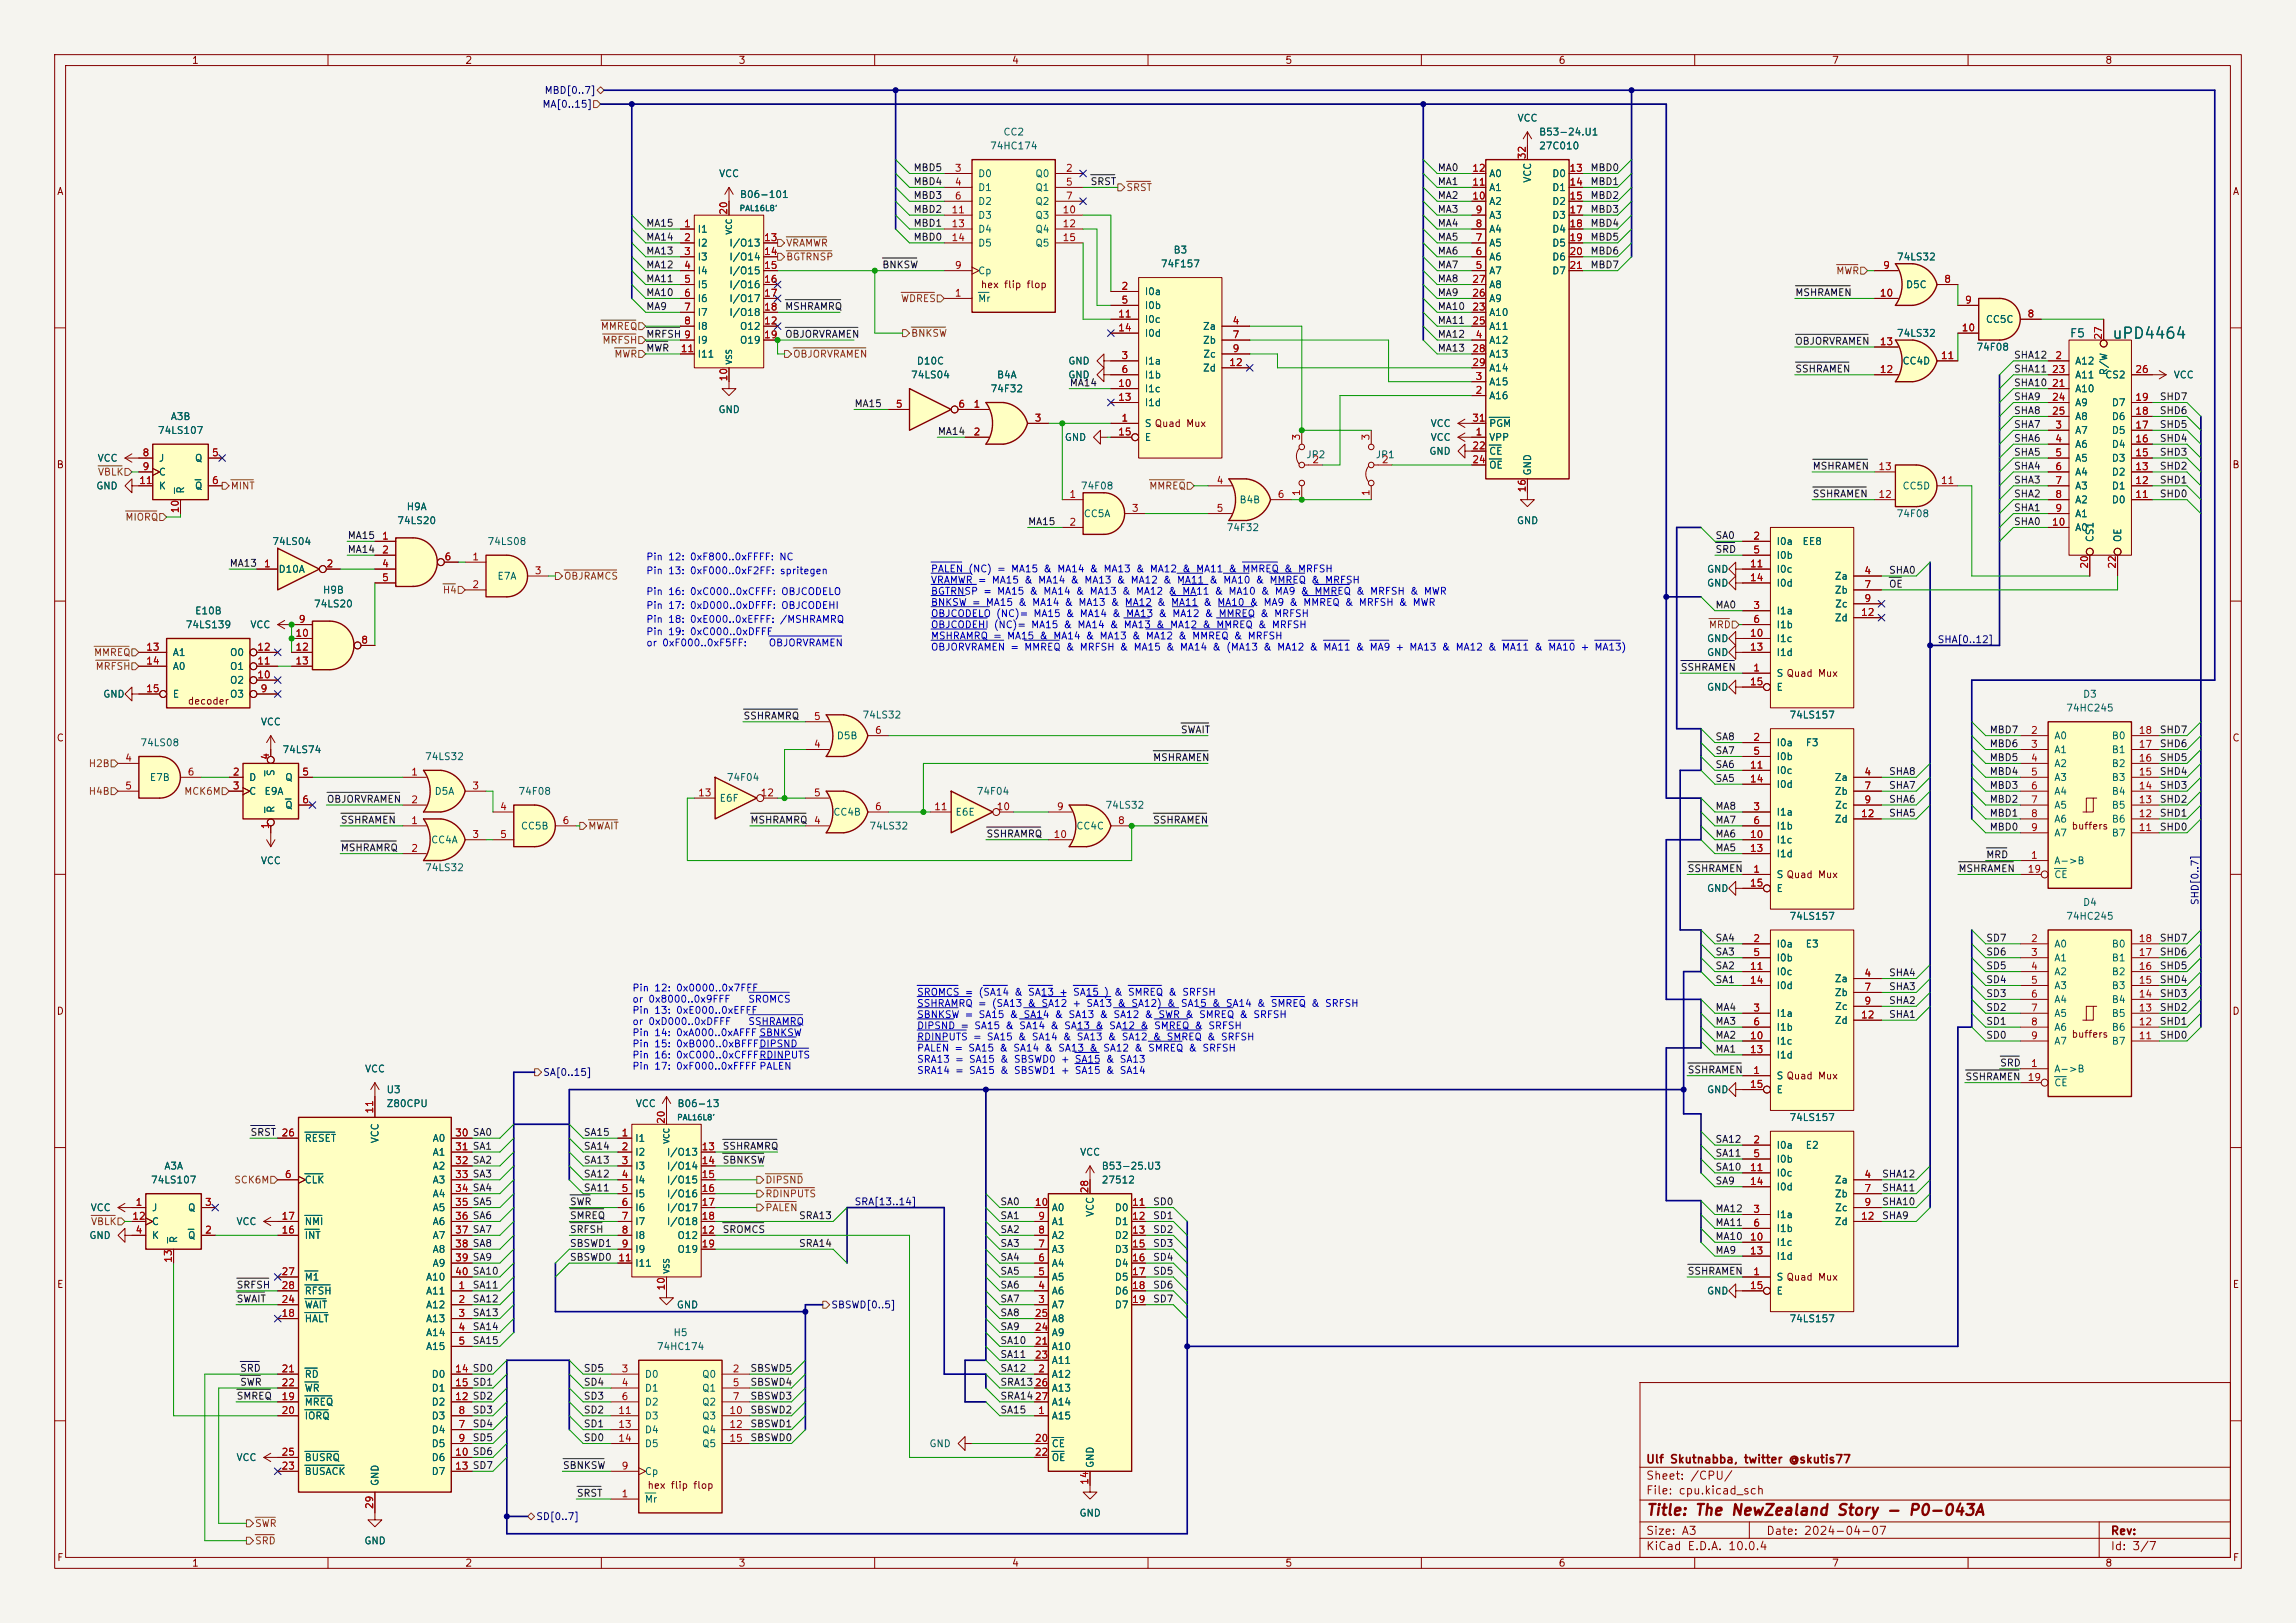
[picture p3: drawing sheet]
<svg xmlns="http://www.w3.org/2000/svg" width="420mm" height="297mm" viewBox="0 0 420 297" stroke-linecap="round" stroke-linejoin="round" font-family="sans-serif">
<defs><g id="words">
<text font-size="2" fill="#006464" x="386.2" y="62.5">uPD4464</text>
<text font-size="2" fill="#840000" x="301" y="277.8">Title: The NewZealand Story - P0-043A</text>
<text font-size="1.5" fill="#006464" x="378.5" y="62.1">F5</text>
<g font-size="1.5" fill="#840000">
<text x="301" y="268.1">Ulf Skutnabba, twitter @skutis77</text>
<text x="301" y="273.8">File: cpu.kicad_sch</text>
<text x="301" y="271.1">Sheet: /CPU/</text>
<text x="301" y="281.2">Size: A3</text>
<text x="323" y="281.2">Date: 2024-04-07</text>
<text x="386" y="281.2">Rev:</text>
<text x="301" y="284">KiCad E.D.A. 10.0.4</text>
<text x="386" y="284">Id: 3/7</text>
</g>
<g font-size="1.3" fill="#840000">
<text x="35" y="12">1</text>
<text x="85" y="12">2</text>
<text x="135" y="12">3</text>
<text x="185" y="12">4</text>
<text x="235" y="12">5</text>
<text x="285" y="12">6</text>
<text x="335" y="12">7</text>
<text x="385" y="12">8</text>
<text x="10.3" y="36">A</text>
<text x="408.3" y="36">A</text>
<text x="179.3" y="53">hex flip flop</text>
<text x="10.3" y="86">B</text>
<text x="408.2" y="86">B</text>
<text x="34.2" y="129.2">decoder</text>
<text x="10.3" y="136">C</text>
<text x="408.2" y="136">C</text>
<text x="378.8" y="152.1">buffers</text>
<text x="10.3" y="186">D</text>
<text x="408.2" y="186">D</text>
<text x="378.8" y="190.2">buffers</text>
<text x="10.3" y="236">E</text>
<text x="408.3" y="236">E</text>
<text x="118.3" y="272.8">hex flip flop</text>
<text x="10.3" y="286">F</text>
<text x="35" y="287">1</text>
<text x="85" y="287">2</text>
<text x="135" y="287">3</text>
<text x="185" y="287">4</text>
<text x="235" y="287">5</text>
<text x="285" y="287">6</text>
<text x="335" y="287">7</text>
<text x="385" y="287">8</text>
<text x="408.3" y="286">F</text>
</g>
<g font-size="1.3" fill="#000084">
<text x="99.5" y="17.5">MBD[0..7]</text>
<text x="99.1" y="20">MA[0..15]</text>
<text x="354.3" y="118">SHA[0..12]</text>
<text x="402.5" y="165.7" transform="rotate(-90 402.5 165.7)">SHD[0..7]</text>
<text x="99.3" y="197.2">SA[0..15]</text>
<text x="156.2" y="220.9">SRA[13..14]</text>
<text x="152" y="239.7">SBSWD[0..5]</text>
<text x="98" y="278.5">SD[0..7]</text>
</g>
<g font-size="1.3" fill="#006464">
<text x="277.5" y="22.6">VCC</text>
<text x="181" y="27.6">74HC174</text>
<text x="183.4" y="25.1">CC2</text>
<text x="281.4" y="27.6">27C010</text>
<text x="281.4" y="25.1">B53-24.U1</text>
<text x="131.4" y="32.7">VCC</text>
<text x="178.8" y="32.7">D0</text>
<text x="178.8" y="35.3">D1</text>
<text x="189.3" y="32.7">Q0</text>
<text x="189.3" y="35.3">Q1</text>
<text x="272.3" y="35.3">A1</text>
<text x="272.3" y="32.7">A0</text>
<text x="280.4" y="33.5" transform="rotate(-90 280.4 33.5)">VCC</text>
<text x="283.8" y="32.7">D0</text>
<text x="283.8" y="35.3">D1</text>
<text x="135.2" y="36.5">B06-101</text>
<text x="178.8" y="37.8">D2</text>
<text x="178.8" y="40.3">D3</text>
<text x="189.3" y="37.8">Q2</text>
<text x="189.3" y="40.3">Q3</text>
<text x="272.3" y="40.3">A3</text>
<text x="272.3" y="37.8">A2</text>
<text x="283.8" y="37.8">D2</text>
<text x="283.8" y="40.3">D3</text>
<text x="127.5" y="42.9">I1</text>
<text x="127.5" y="45.4">I2</text>
<text x="127.5" y="48">I3</text>
<text x="133.3" y="45.4">I/O13</text>
<text x="133.3" y="48">I/O14</text>
<text x="178.8" y="42.9">D4</text>
<text x="178.8" y="45.4">D5</text>
<text x="189.3" y="42.9">Q4</text>
<text x="189.3" y="45.4">Q5</text>
<text x="214.6" y="46.7">B3</text>
<text x="272.3" y="48">A6</text>
<text x="272.3" y="45.4">A5</text>
<text x="272.3" y="42.9">A4</text>
<text x="283.8" y="42.9">D4</text>
<text x="283.8" y="45.4">D5</text>
<text x="283.8" y="48">D6</text>
<text x="346.9" y="48">74LS32</text>
<text x="127.5" y="50.5">I4</text>
<text x="127.5" y="53">I5</text>
<text x="133.3" y="50.5">I/O15</text>
<text x="133.3" y="53">I/O16</text>
<text x="178.8" y="50.5">Cp</text>
<text x="212.2" y="49.2">74F157</text>
<text x="272.3" y="50.5">A7</text>
<text x="272.3" y="53">A8</text>
<text x="283.8" y="50.5">D7</text>
<text x="348.5" y="53">D5C</text>
<text x="127.5" y="55.6">I6</text>
<text x="127.5" y="58.1">I7</text>
<text x="133.3" y="55.6">I/O17</text>
<text x="133.3" y="58.1">I/O18</text>
<text x="178.8" y="55.6">Mr</text>
<text x="209.3" y="54.3">I0a</text>
<text x="209.3" y="56.9">I0b</text>
<text x="209.3" y="59.4">I0c</text>
<text x="272.3" y="58.1">A10</text>
<text x="272.3" y="55.6">A9</text>
<text x="363.1" y="59.4">CC5C</text>
<text x="127.5" y="60.7">I8</text>
<text x="127.5" y="63.2">I9</text>
<text x="127.5" y="65.7">I11</text>
<text x="135.2" y="60.7">O12</text>
<text x="135.2" y="63.2">O19</text>
<text x="209.3" y="61.9">I0d</text>
<text x="219.9" y="60.7">Za</text>
<text x="219.9" y="63.2">Zb</text>
<text x="220" y="65.7">Zc</text>
<text x="272.3" y="63.2">A12</text>
<text x="272.3" y="60.7">A11</text>
<text x="272.3" y="65.7">A13</text>
<text x="346.9" y="61.9">74LS32</text>
<text x="361.4" y="64.5">74F08</text>
<text x="166.5" y="69.6">74LS04</text>
<text x="167.6" y="67">D10C</text>
<text x="182.3" y="69.6">B4A</text>
<text x="195.3" y="67">GND</text>
<text x="195.3" y="69.6">GND</text>
<text x="209.3" y="67">I1a</text>
<text x="209.3" y="69.6">I1b</text>
<text x="219.9" y="68.3">Zd</text>
<text x="272.3" y="70.8">A15</text>
<text x="272.3" y="68.3">A14</text>
<text x="347.9" y="67">CC4D</text>
<text x="379.5" y="67">A12</text>
<text x="379.5" y="69.6">A11</text>
<text x="385" y="69.6">CS2</text>
<text x="385.8" y="68.8" transform="rotate(-90 385.8 68.8)">R/W</text>
<text x="397.5" y="69.6">VCC</text>
<text x="31.1" y="77.2">A3B</text>
<text x="131.3" y="75.9">GND</text>
<text x="181.1" y="72.1">74F32</text>
<text x="209.3" y="72.1">I1c</text>
<text x="209.3" y="74.6">I1d</text>
<text x="272.3" y="73.4">A16</text>
<text x="379.5" y="72.1">A10</text>
<text x="379.5" y="74.6">A9</text>
<text x="379.5" y="77.2">A8</text>
<text x="386.2" y="77.2">D6</text>
<text x="386.2" y="74.6">D7</text>
<text x="28.8" y="79.7">74LS107</text>
<text x="194.7" y="81">GND</text>
<text x="209.3" y="78.4">S Quad Mux</text>
<text x="209.3" y="81">E</text>
<text x="209.3" y="78.4">S</text>
<text x="261.3" y="83.5">GND</text>
<text x="261.6" y="81">VCC</text>
<text x="261.6" y="78.4">VCC</text>
<text x="272.3" y="81">VPP</text>
<text x="272.3" y="83.5">CE</text>
<text x="272.3" y="78.4">PGM</text>
<text x="379.5" y="79.7">A7</text>
<text x="379.5" y="82.3">A6</text>
<text x="386.2" y="82.3">D4</text>
<text x="386.2" y="79.7">D5</text>
<text x="17.5" y="89.9">GND</text>
<text x="17.7" y="84.8">VCC</text>
<text x="29" y="84.8">J</text>
<text x="29" y="87.3">C</text>
<text x="29" y="89.9">K</text>
<text x="35.6" y="84.8">Q</text>
<text x="35.6" y="89.9">Q</text>
<text x="197.6" y="89.9">74F08</text>
<text x="238.8" y="84.2">JP2</text>
<text x="251.5" y="84.2">JP1</text>
<text x="272.3" y="86.1">OE</text>
<text x="280.4" y="87.1" transform="rotate(-90 280.4 87.1)">GND</text>
<text x="347.9" y="89.9">CC5D</text>
<text x="379.5" y="84.8">A5</text>
<text x="379.5" y="87.3">A4</text>
<text x="379.5" y="89.9">A3</text>
<text x="386.2" y="89.9">D1</text>
<text x="386.2" y="87.3">D2</text>
<text x="386.2" y="84.8">D3</text>
<text x="34" y="90.4" transform="rotate(-90 34 90.4)">R</text>
<text x="74.3" y="93.7">H9A</text>
<text x="198.1" y="95">CC5A</text>
<text x="226.6" y="92.4">B4B</text>
<text x="346.8" y="95">74F08</text>
<text x="379.5" y="92.4">A2</text>
<text x="379.5" y="95">A1</text>
<text x="386.2" y="92.4">D0</text>
<text x="49.7" y="100">74LS04</text>
<text x="72.6" y="96.2">74LS20</text>
<text x="89.1" y="100">74LS08</text>
<text x="224.3" y="97.5">74F32</text>
<text x="277.4" y="96.2">GND</text>
<text x="324.9" y="100">I0a</text>
<text x="329.6" y="100">EE8</text>
<text x="379.5" y="97.5">A0</text>
<text x="383.2" y="99.3" transform="rotate(-90 383.2 99.3)">CS1</text>
<text x="388.3" y="99.3" transform="rotate(-90 388.3 99.3)">OE</text>
<text x="50.8" y="105.1">D10A</text>
<text x="90.9" y="106.4">E7A</text>
<text x="312.1" y="105.1">GND</text>
<text x="312.1" y="107.7">GND</text>
<text x="324.9" y="102.6">I0b</text>
<text x="324.9" y="105.1">I0c</text>
<text x="324.9" y="107.7">I0d</text>
<text x="335.5" y="106.4">Za</text>
<text x="35.6" y="112.7">E10B</text>
<text x="57.3" y="111.5">74LS20</text>
<text x="59" y="108.9">H9B</text>
<text x="324.9" y="112.7">I1a</text>
<text x="335.5" y="108.9">Zb</text>
<text x="335.6" y="111.5">Zc</text>
<text x="33.9" y="115.3">74LS139</text>
<text x="45.7" y="115.3">VCC</text>
<text x="312.1" y="117.8">GND</text>
<text x="324.9" y="115.3">I1b</text>
<text x="324.9" y="117.8">I1c</text>
<text x="335.5" y="114">Zd</text>
<text x="31.5" y="120.4">A1</text>
<text x="31.5" y="122.9">A0</text>
<text x="42" y="125.4">O2</text>
<text x="42" y="122.9">O1</text>
<text x="42" y="120.4">O0</text>
<text x="312.1" y="120.4">GND</text>
<text x="324.9" y="124.2">S Quad Mux</text>
<text x="324.9" y="120.4">I1d</text>
<text x="324.9" y="124.2">S</text>
<text x="18.8" y="128">GND</text>
<text x="31.5" y="128">E</text>
<text x="42" y="128">O3</text>
<text x="157.7" y="131.8">74LS32</text>
<text x="312.1" y="126.7">GND</text>
<text x="324.9" y="126.7">E</text>
<text x="327.2" y="131.8">74LS157</text>
<text x="377.8" y="130.5">74HC245</text>
<text x="380.9" y="128">D3</text>
<text x="25.6" y="136.9">74LS08</text>
<text x="47.6" y="133.1">VCC</text>
<text x="153" y="135.6">D5B</text>
<text x="324.9" y="136.9">I0a</text>
<text x="330.2" y="136.9">F3</text>
<text x="375.7" y="135.6">A0</text>
<text x="386.2" y="135.6">B0</text>
<text x="27.3" y="143.2">E7B</text>
<text x="45.5" y="143.2">D</text>
<text x="50.5" y="142.1" transform="rotate(-90 50.5 142.1)">S</text>
<text x="51.6" y="138.1">74LS74</text>
<text x="52.1" y="143.2">Q</text>
<text x="77.6" y="139.4">74LS32</text>
<text x="132.8" y="143.2">74F04</text>
<text x="324.9" y="139.4">I0b</text>
<text x="324.9" y="141.9">I0c</text>
<text x="335.5" y="143.2">Za</text>
<text x="375.7" y="138.1">A1</text>
<text x="375.7" y="140.7">A2</text>
<text x="375.7" y="143.2">A3</text>
<text x="386.2" y="143.2">B3</text>
<text x="386.2" y="140.7">B2</text>
<text x="386.2" y="138.1">B1</text>
<text x="45.5" y="145.8">C</text>
<text x="48.3" y="145.8">E9A</text>
<text x="50.5" y="148.8" transform="rotate(-90 50.5 148.8)">R</text>
<text x="52.1" y="148.3">Q</text>
<text x="79.4" y="145.8">D5A</text>
<text x="94.7" y="145.8">74F08</text>
<text x="131.5" y="147">E6F</text>
<text x="152.3" y="149.6">CC4B</text>
<text x="174.7" y="149.6">E6E</text>
<text x="178.5" y="145.8">74F04</text>
<text x="202.1" y="148.3">74LS32</text>
<text x="324.9" y="149.6">I1a</text>
<text x="324.9" y="144.5">I0d</text>
<text x="335.5" y="145.8">Zb</text>
<text x="335.6" y="148.3">Zc</text>
<text x="375.7" y="145.8">A4</text>
<text x="375.7" y="148.3">A5</text>
<text x="386.2" y="148.3">B5</text>
<text x="386.2" y="145.8">B4</text>
<text x="78.8" y="154.6">CC4A</text>
<text x="95.2" y="152.1">CC5B</text>
<text x="158.9" y="152.1">74LS32</text>
<text x="196.8" y="152.1">CC4C</text>
<text x="324.9" y="152.1">I1b</text>
<text x="324.9" y="154.6">I1c</text>
<text x="335.5" y="150.8">Zd</text>
<text x="375.7" y="150.8">A6</text>
<text x="375.7" y="153.4">A7</text>
<text x="386.2" y="153.4">B7</text>
<text x="386.2" y="150.8">B6</text>
<text x="47.6" y="158.5">VCC</text>
<text x="77.6" y="159.7">74LS32</text>
<text x="324.9" y="161">S Quad Mux</text>
<text x="324.9" y="157.2">I1d</text>
<text x="324.9" y="161">S</text>
<text x="375.7" y="158.5">A-&gt;B</text>
<text x="375.7" y="161">CE</text>
<text x="312.1" y="163.5">GND</text>
<text x="324.9" y="163.5">E</text>
<text x="380.9" y="166.1">D4</text>
<text x="324.9" y="173.7">I0a</text>
<text x="327.2" y="168.6">74LS157</text>
<text x="330.2" y="173.7">E3</text>
<text x="375.7" y="173.7">A0</text>
<text x="377.8" y="168.6">74HC245</text>
<text x="386.2" y="173.7">B0</text>
<text x="324.9" y="176.2">I0b</text>
<text x="324.9" y="178.8">I0c</text>
<text x="375.7" y="176.2">A1</text>
<text x="375.7" y="178.8">A2</text>
<text x="386.2" y="178.8">B2</text>
<text x="386.2" y="176.2">B1</text>
<text x="324.9" y="181.3">I0d</text>
<text x="335.5" y="180">Za</text>
<text x="335.5" y="182.6">Zb</text>
<text x="335.6" y="185.1">Zc</text>
<text x="375.7" y="181.3">A3</text>
<text x="375.7" y="183.9">A4</text>
<text x="386.2" y="183.9">B4</text>
<text x="386.2" y="181.3">B3</text>
<text x="324.9" y="186.4">I1a</text>
<text x="324.9" y="188.9">I1b</text>
<text x="324.9" y="191.5">I1c</text>
<text x="335.5" y="187.7">Zd</text>
<text x="375.7" y="186.4">A5</text>
<text x="375.7" y="188.9">A6</text>
<text x="375.7" y="191.5">A7</text>
<text x="386.2" y="191.5">B7</text>
<text x="386.2" y="188.9">B6</text>
<text x="386.2" y="186.4">B5</text>
<text x="66.7" y="196.6">VCC</text>
<text x="324.9" y="197.8">S Quad Mux</text>
<text x="324.9" y="194">I1d</text>
<text x="324.9" y="197.8">S</text>
<text x="375.7" y="196.6">A-&gt;B</text>
<text x="70.6" y="200.4">U3</text>
<text x="70.6" y="202.9">Z80CPU</text>
<text x="116.2" y="202.9">VCC</text>
<text x="123.8" y="202.9">B06-13</text>
<text x="312.1" y="200.4">GND</text>
<text x="324.9" y="200.4">E</text>
<text x="375.7" y="199.1">CE</text>
<text x="55.6" y="209.3">RESET</text>
<text x="69.6" y="209.3" transform="rotate(-90 69.6 209.3)">VCC</text>
<text x="79" y="209.3">A0</text>
<text x="116.1" y="209.3">I1</text>
<text x="327.2" y="205.4">74LS157</text>
<text x="30" y="214.3">A3A</text>
<text x="79" y="211.8">A1</text>
<text x="79" y="214.3">A2</text>
<text x="116.1" y="211.8">I2</text>
<text x="116.1" y="214.3">I3</text>
<text x="121.9" y="211.8">I/O13</text>
<text x="121.9" y="214.3">I/O14</text>
<text x="197.5" y="211.8">VCC</text>
<text x="201.4" y="214.3">B53-25.U3</text>
<text x="324.9" y="210.5">I0a</text>
<text x="324.9" y="213.1">I0b</text>
<text x="324.9" y="215.6">I0c</text>
<text x="330.2" y="210.5">E2</text>
<text x="16.5" y="222">VCC</text>
<text x="27.5" y="216.9">74LS107</text>
<text x="27.7" y="222">J</text>
<text x="34.3" y="222">Q</text>
<text x="55.6" y="216.9">CLK</text>
<text x="79" y="216.9">A3</text>
<text x="79" y="219.4">A4</text>
<text x="79" y="222">A5</text>
<text x="116.1" y="216.9">I4</text>
<text x="116.1" y="219.4">I5</text>
<text x="116.1" y="222">I6</text>
<text x="121.9" y="216.9">I/O15</text>
<text x="121.9" y="219.4">I/O16</text>
<text x="121.9" y="222">I/O17</text>
<text x="192.3" y="222">A0</text>
<text x="201.4" y="216.9">27512</text>
<text x="203.8" y="222">D0</text>
<text x="324.9" y="218.1">I0d</text>
<text x="335.5" y="216.9">Za</text>
<text x="335.5" y="219.4">Zb</text>
<text x="335.6" y="222">Zc</text>
<text x="16.2" y="227">GND</text>
<text x="27.7" y="227">K</text>
<text x="27.7" y="224.5">C</text>
<text x="32.7" y="227.6" transform="rotate(-90 32.7 227.6)">R</text>
<text x="34.3" y="227">Q</text>
<text x="43.1" y="224.5">VCC</text>
<text x="55.6" y="227">INT</text>
<text x="55.6" y="224.5">NMI</text>
<text x="79" y="224.5">A6</text>
<text x="79" y="227">A7</text>
<text x="116.1" y="224.5">I7</text>
<text x="116.1" y="227">I8</text>
<text x="121.9" y="224.5">I/O18</text>
<text x="123.8" y="227">O12</text>
<text x="192.3" y="227">A2</text>
<text x="192.3" y="224.5">A1</text>
<text x="200.4" y="222.8" transform="rotate(-90 200.4 222.8)">VCC</text>
<text x="203.8" y="224.5">D1</text>
<text x="203.8" y="227">D2</text>
<text x="324.9" y="223.2">I1a</text>
<text x="324.9" y="225.8">I1b</text>
<text x="335.5" y="224.5">Zd</text>
<text x="79" y="229.6">A8</text>
<text x="79" y="232.1">A9</text>
<text x="116.1" y="229.6">I9</text>
<text x="116.1" y="232.1">I11</text>
<text x="123.8" y="229.6">O19</text>
<text x="192.3" y="232.1">A4</text>
<text x="192.3" y="229.6">A3</text>
<text x="203.8" y="229.6">D3</text>
<text x="203.8" y="232.1">D4</text>
<text x="324.9" y="228.3">I1c</text>
<text x="324.9" y="230.8">I1d</text>
<text x="55.6" y="239.7">WAIT</text>
<text x="55.6" y="234.7">M1</text>
<text x="55.6" y="237.2">RFSH</text>
<text x="77.8" y="237.2">A11</text>
<text x="77.8" y="239.7">A12</text>
<text x="77.8" y="234.7">A10</text>
<text x="123.7" y="239.7">GND</text>
<text x="192.3" y="239.7">A7</text>
<text x="192.3" y="237.2">A6</text>
<text x="192.3" y="234.7">A5</text>
<text x="203.8" y="234.7">D5</text>
<text x="203.8" y="237.2">D6</text>
<text x="203.8" y="239.7">D7</text>
<text x="312.1" y="237.2">GND</text>
<text x="324.9" y="234.7">S Quad Mux</text>
<text x="324.9" y="237.2">E</text>
<text x="324.9" y="234.7">S</text>
<text x="55.6" y="242.3">HALT</text>
<text x="77.8" y="242.3">A13</text>
<text x="77.8" y="244.8">A14</text>
<text x="123.1" y="244.8">H5</text>
<text x="192.3" y="244.8">A9</text>
<text x="192.3" y="242.3">A8</text>
<text x="327.2" y="242.3">74LS157</text>
<text x="77.8" y="247.4">A15</text>
<text x="120" y="247.4">74HC174</text>
<text x="192.3" y="247.4">A10</text>
<text x="192.3" y="249.9">A11</text>
<text x="55.6" y="257.5">MREQ</text>
<text x="55.6" y="252.4">RD</text>
<text x="55.6" y="255">WR</text>
<text x="78.9" y="257.5">D2</text>
<text x="78.9" y="252.4">D0</text>
<text x="78.9" y="255">D1</text>
<text x="117.9" y="252.4">D0</text>
<text x="117.9" y="255">D1</text>
<text x="117.9" y="257.5">D2</text>
<text x="128.3" y="252.4">Q0</text>
<text x="128.3" y="255">Q1</text>
<text x="128.3" y="257.5">Q2</text>
<text x="192.3" y="252.4">A12</text>
<text x="192.3" y="255">A13</text>
<text x="192.3" y="257.5">A14</text>
<text x="55.6" y="260.1">IORQ</text>
<text x="78.9" y="262.6">D4</text>
<text x="78.9" y="260.1">D3</text>
<text x="117.9" y="260.1">D3</text>
<text x="117.9" y="262.6">D4</text>
<text x="128.3" y="260.1">Q3</text>
<text x="128.3" y="262.6">Q4</text>
<text x="192.3" y="260.1">A15</text>
<text x="43.1" y="267.7">VCC</text>
<text x="55.6" y="267.7">BUSRQ</text>
<text x="78.9" y="265.1">D5</text>
<text x="78.9" y="267.7">D6</text>
<text x="117.9" y="265.1">D5</text>
<text x="128.3" y="265.1">Q5</text>
<text x="169.9" y="265.1">GND</text>
<text x="192.3" y="265.1">CE</text>
<text x="192.3" y="267.7">OE</text>
<text x="200.4" y="268.7" transform="rotate(-90 200.4 268.7)">GND</text>
<text x="55.6" y="270.2">BUSACK</text>
<text x="69.6" y="272" transform="rotate(-90 69.6 272)">GND</text>
<text x="78.9" y="270.2">D7</text>
<text x="117.9" y="275.3">Mr</text>
<text x="117.9" y="270.2">Cp</text>
<text x="197.4" y="277.8">GND</text>
<text x="66.5" y="282.9">GND</text>
</g>
<g font-size="1.3" fill="#a90000">
<text x="279.4" y="29.3" transform="rotate(-90 279.4 29.3)">32</text>
<text x="174.6" y="31.7">3</text>
<text x="174.6" y="34.3">4</text>
<text x="194.9" y="31.7">2</text>
<text x="194.9" y="34.3">5</text>
<text x="269.2" y="34.3">11</text>
<text x="269.2" y="31.7">12</text>
<text x="287" y="31.7">13</text>
<text x="287" y="34.3">14</text>
<text x="125" y="41.9">1</text>
<text x="133.3" y="39.4" transform="rotate(-90 133.3 39.4)">20</text>
<text x="173.9" y="39.3">11</text>
<text x="173.9" y="41.9">13</text>
<text x="174.6" y="36.8">6</text>
<text x="194.3" y="39.3">10</text>
<text x="194.3" y="41.9">12</text>
<text x="194.9" y="36.8">7</text>
<text x="269.2" y="36.8">10</text>
<text x="269.8" y="41.9">8</text>
<text x="269.8" y="39.3">9</text>
<text x="287" y="36.8">15</text>
<text x="287" y="39.3">17</text>
<text x="287" y="41.9">18</text>
<text x="125" y="44.4">2</text>
<text x="125" y="47">3</text>
<text x="139.7" y="44.4">13</text>
<text x="139.7" y="47">14</text>
<text x="173.9" y="44.4">14</text>
<text x="194.3" y="44.4">15</text>
<text x="269.8" y="47">6</text>
<text x="269.8" y="44.4">7</text>
<text x="287" y="44.4">19</text>
<text x="287" y="47">20</text>
<text x="125" y="49.5">4</text>
<text x="125" y="52">5</text>
<text x="139.7" y="49.5">15</text>
<text x="139.7" y="52">16</text>
<text x="174.6" y="49.5">9</text>
<text x="205" y="53.3">2</text>
<text x="269.2" y="52">27</text>
<text x="269.8" y="49.5">5</text>
<text x="287" y="49.5">21</text>
<text x="344.4" y="49.5">9</text>
<text x="355.5" y="52">8</text>
<text x="125" y="54.6">6</text>
<text x="125" y="57.1">7</text>
<text x="125" y="59.7">8</text>
<text x="139.7" y="59.7">12</text>
<text x="139.7" y="54.6">17</text>
<text x="139.7" y="57.1">18</text>
<text x="174.6" y="54.6">1</text>
<text x="204.4" y="58.4">11</text>
<text x="205" y="55.9">5</text>
<text x="225.4" y="59.7">4</text>
<text x="269.2" y="57.1">23</text>
<text x="269.2" y="59.7">25</text>
<text x="269.2" y="54.6">26</text>
<text x="343.7" y="54.6">10</text>
<text x="359.3" y="55.9">9</text>
<text x="370.8" y="58.4">8</text>
<text x="124.4" y="64.7">11</text>
<text x="125" y="62.2">9</text>
<text x="139.7" y="62.2">19</text>
<text x="204.4" y="60.9">14</text>
<text x="225.4" y="62.2">7</text>
<text x="225.4" y="64.7">9</text>
<text x="269.2" y="64.7">28</text>
<text x="269.8" y="62.2">4</text>
<text x="343.7" y="63.5">13</text>
<text x="358.7" y="60.9">10</text>
<text x="384.8" y="62.3" transform="rotate(-90 384.8 62.3)">27</text>
<text x="133.3" y="69.9" transform="rotate(-90 133.3 69.9)">10</text>
<text x="204.4" y="71.1">10</text>
<text x="205" y="66">3</text>
<text x="205" y="68.6">6</text>
<text x="224.7" y="67.3">12</text>
<text x="269.2" y="67.3">29</text>
<text x="269.8" y="69.8">3</text>
<text x="343.7" y="68.6">12</text>
<text x="354.9" y="66">11</text>
<text x="375.2" y="71.1">21</text>
<text x="375.2" y="68.6">23</text>
<text x="375.8" y="66">2</text>
<text x="390.5" y="68.6">26</text>
<text x="163.8" y="74.9">5</text>
<text x="175.2" y="74.9">6</text>
<text x="178" y="74.9">1</text>
<text x="189.2" y="77.4">3</text>
<text x="204.4" y="73.6">13</text>
<text x="205" y="77.4">1</text>
<text x="269.2" y="77.4">31</text>
<text x="269.8" y="72.4">2</text>
<text x="375.2" y="73.6">24</text>
<text x="375.2" y="76.2">25</text>
<text x="390.5" y="76.2">18</text>
<text x="390.5" y="73.6">19</text>
<text x="26" y="83.8">8</text>
<text x="38.7" y="83.8">5</text>
<text x="178" y="80">2</text>
<text x="204.4" y="80">15</text>
<text x="238.1" y="80.7" transform="rotate(-90 238.1 80.7)">3</text>
<text x="250.8" y="80.7" transform="rotate(-90 250.8 80.7)">3</text>
<text x="269.2" y="82.5">22</text>
<text x="269.8" y="80">1</text>
<text x="375.8" y="78.7">3</text>
<text x="375.8" y="81.3">4</text>
<text x="375.8" y="83.8">5</text>
<text x="390.5" y="83.8">15</text>
<text x="390.5" y="81.3">16</text>
<text x="390.5" y="78.7">17</text>
<text x="25.4" y="88.9">11</text>
<text x="26" y="86.3">9</text>
<text x="38.7" y="88.9">6</text>
<text x="222.4" y="88.9">4</text>
<text x="240" y="85.1">2</text>
<text x="252.7" y="85.1">2</text>
<text x="269.2" y="85.1">24</text>
<text x="343.5" y="86.3">13</text>
<text x="354.9" y="88.9">11</text>
<text x="375.8" y="86.3">6</text>
<text x="375.8" y="88.9">7</text>
<text x="390.5" y="88.9">12</text>
<text x="390.5" y="86.3">13</text>
<text x="33" y="94" transform="rotate(-90 33 94)">10</text>
<text x="195.5" y="91.4">1</text>
<text x="206.9" y="94">3</text>
<text x="222.4" y="94">5</text>
<text x="233.6" y="91.4">6</text>
<text x="238.1" y="90.9" transform="rotate(-90 238.1 90.9)">1</text>
<text x="250.8" y="90.9" transform="rotate(-90 250.8 90.9)">1</text>
<text x="279.4" y="90.2" transform="rotate(-90 279.4 90.2)">16</text>
<text x="343.5" y="91.4">12</text>
<text x="375.8" y="91.4">8</text>
<text x="375.8" y="94">9</text>
<text x="390.5" y="91.4">11</text>
<text x="69.8" y="99">1</text>
<text x="69.8" y="101.6">2</text>
<text x="195.5" y="96.5">2</text>
<text x="320.6" y="99">2</text>
<text x="320.6" y="101.6">5</text>
<text x="375.2" y="96.5">10</text>
<text x="48.2" y="104.1">1</text>
<text x="59.6" y="104.1">2</text>
<text x="69.8" y="104.1">4</text>
<text x="69.8" y="106.7">5</text>
<text x="81.2" y="102.8">6</text>
<text x="86.3" y="102.8">1</text>
<text x="86.3" y="107.9">2</text>
<text x="97.7" y="105.4">3</text>
<text x="320" y="104.1">11</text>
<text x="320" y="106.7">14</text>
<text x="340.9" y="105.4">4</text>
<text x="340.9" y="107.9">7</text>
<text x="382.2" y="104.2" transform="rotate(-90 382.2 104.2)">20</text>
<text x="387.3" y="104.2" transform="rotate(-90 387.3 104.2)">22</text>
<text x="320.6" y="111.7">3</text>
<text x="340.3" y="113">12</text>
<text x="340.9" y="110.5">9</text>
<text x="26.6" y="119.4">13</text>
<text x="46.9" y="119.4">12</text>
<text x="53.9" y="116.8">10</text>
<text x="53.9" y="119.4">12</text>
<text x="54.5" y="114.3">9</text>
<text x="66" y="118.1">8</text>
<text x="320" y="116.8">10</text>
<text x="320" y="119.4">13</text>
<text x="320.6" y="114.3">6</text>
<text x="26.6" y="121.9">14</text>
<text x="46.9" y="124.4">10</text>
<text x="46.9" y="121.9">11</text>
<text x="53.9" y="121.9">13</text>
<text x="320" y="125.7">15</text>
<text x="320.6" y="123.2">1</text>
<text x="26.6" y="127">15</text>
<text x="47.6" y="127">9</text>
<text x="148.8" y="137.1">4</text>
<text x="148.8" y="132.1">5</text>
<text x="159.9" y="134.6">6</text>
<text x="320.6" y="135.9">2</text>
<text x="371.4" y="134.6">2</text>
<text x="371.4" y="137.1">3</text>
<text x="391.1" y="137.1">17</text>
<text x="391.1" y="134.6">18</text>
<text x="22.8" y="139.7">4</text>
<text x="34.2" y="142.2">6</text>
<text x="42.5" y="142.2">2</text>
<text x="49.5" y="139.1" transform="rotate(-90 49.5 139.1)">4</text>
<text x="55.2" y="142.2">5</text>
<text x="75.1" y="142.2">1</text>
<text x="320" y="140.9">11</text>
<text x="320" y="143.5">14</text>
<text x="320.6" y="138.4">5</text>
<text x="340.9" y="142.2">4</text>
<text x="371.4" y="139.7">4</text>
<text x="371.4" y="142.2">5</text>
<text x="391.1" y="142.2">15</text>
<text x="391.1" y="139.7">16</text>
<text x="22.8" y="144.8">5</text>
<text x="42.5" y="144.8">3</text>
<text x="55.2" y="147.3">6</text>
<text x="75.1" y="147.3">2</text>
<text x="86.3" y="144.8">3</text>
<text x="91.4" y="148.6">4</text>
<text x="127.6" y="146">13</text>
<text x="139" y="146">12</text>
<text x="148.8" y="146">5</text>
<text x="159.9" y="148.6">6</text>
<text x="170.8" y="148.6">11</text>
<text x="182.2" y="148.6">10</text>
<text x="193.2" y="148.6">9</text>
<text x="320.6" y="148.6">3</text>
<text x="340.3" y="149.8">12</text>
<text x="340.9" y="144.8">7</text>
<text x="340.9" y="147.3">9</text>
<text x="371.4" y="144.8">6</text>
<text x="371.4" y="147.3">7</text>
<text x="371.4" y="149.8">8</text>
<text x="391.1" y="149.8">12</text>
<text x="391.1" y="147.3">13</text>
<text x="391.1" y="144.8">14</text>
<text x="49.5" y="151.8" transform="rotate(-90 49.5 151.8)">1</text>
<text x="75.1" y="151.1">1</text>
<text x="86.3" y="153.6">3</text>
<text x="91.4" y="153.6">5</text>
<text x="102.8" y="151.1">6</text>
<text x="148.8" y="151.1">4</text>
<text x="192.6" y="153.6">10</text>
<text x="204.4" y="151.1">8</text>
<text x="320" y="153.6">10</text>
<text x="320.6" y="151.1">6</text>
<text x="371.4" y="152.4">9</text>
<text x="391.1" y="152.4">11</text>
<text x="75.1" y="156.2">2</text>
<text x="320" y="156.2">13</text>
<text x="320.6" y="160">1</text>
<text x="370.8" y="160">19</text>
<text x="371.4" y="157.5">1</text>
<text x="320" y="162.5">15</text>
<text x="320.6" y="172.7">2</text>
<text x="371.4" y="172.7">2</text>
<text x="391.1" y="172.7">18</text>
<text x="320" y="177.8">11</text>
<text x="320.6" y="175.2">5</text>
<text x="340.9" y="179">4</text>
<text x="371.4" y="175.2">3</text>
<text x="371.4" y="177.8">4</text>
<text x="391.1" y="177.8">16</text>
<text x="391.1" y="175.2">17</text>
<text x="320" y="180.3">14</text>
<text x="320.6" y="185.4">3</text>
<text x="340.9" y="181.6">7</text>
<text x="340.9" y="184.1">9</text>
<text x="371.4" y="180.3">5</text>
<text x="371.4" y="182.9">6</text>
<text x="371.4" y="185.4">7</text>
<text x="391.1" y="185.4">13</text>
<text x="391.1" y="182.9">14</text>
<text x="391.1" y="180.3">15</text>
<text x="320" y="190.5">10</text>
<text x="320.6" y="187.9">6</text>
<text x="340.3" y="186.7">12</text>
<text x="371.4" y="187.9">8</text>
<text x="371.4" y="190.5">9</text>
<text x="391.1" y="190.5">11</text>
<text x="391.1" y="187.9">12</text>
<text x="320" y="193">13</text>
<text x="320.6" y="196.8">1</text>
<text x="371.4" y="195.6">1</text>
<text x="68.6" y="203.9" transform="rotate(-90 68.6 203.9)">11</text>
<text x="320" y="199.4">15</text>
<text x="370.8" y="198.1">19</text>
<text x="51.4" y="208.3">26</text>
<text x="83.1" y="208.3">30 SA0</text>
<text x="83.1" y="208.3">30</text>
<text x="113.6" y="208.3">1</text>
<text x="121.9" y="205.8" transform="rotate(-90 121.9 205.8)">20</text>
<text x="320.6" y="209.5">2</text>
<text x="52" y="215.9">6</text>
<text x="83.1" y="210.8">31 SA1</text>
<text x="83.1" y="213.3">32 SA2</text>
<text x="83.1" y="215.9">33 SA3</text>
<text x="83.1" y="210.8">31</text>
<text x="83.1" y="213.3">32</text>
<text x="83.1" y="215.9">33</text>
<text x="113.6" y="210.8">2</text>
<text x="113.6" y="213.3">3</text>
<text x="113.6" y="215.9">4</text>
<text x="128.2" y="210.8">13</text>
<text x="128.2" y="213.3">14</text>
<text x="128.2" y="215.9">15</text>
<text x="320" y="214.6">11</text>
<text x="320.6" y="212.1">5</text>
<text x="340.9" y="215.9">4</text>
<text x="24.7" y="221">1</text>
<text x="37.4" y="221">3</text>
<text x="83.1" y="218.4">34 SA4</text>
<text x="83.1" y="221">35 SA5</text>
<text x="83.1" y="218.4">34</text>
<text x="83.1" y="221">35</text>
<text x="113.6" y="218.4">5</text>
<text x="113.6" y="221">6</text>
<text x="128.2" y="218.4">16</text>
<text x="128.2" y="221">17</text>
<text x="189.2" y="221">10</text>
<text x="199.4" y="218.5" transform="rotate(-90 199.4 218.5)">28</text>
<text x="207" y="221">11</text>
<text x="320" y="217.1">14</text>
<text x="340.9" y="218.4">7</text>
<text x="340.9" y="221">9</text>
<text x="24.1" y="223.5">12</text>
<text x="24.7" y="226">4</text>
<text x="37.4" y="226">2</text>
<text x="51.4" y="226">16</text>
<text x="51.4" y="223.5">17</text>
<text x="83.1" y="223.5">36 SA6</text>
<text x="83.1" y="226">37 SA7</text>
<text x="83.1" y="223.5">36</text>
<text x="83.1" y="226">37</text>
<text x="113.6" y="223.5">7</text>
<text x="113.6" y="226">8</text>
<text x="128.2" y="226">12</text>
<text x="128.2" y="223.5">18</text>
<text x="189.8" y="226">8</text>
<text x="189.8" y="223.5">9</text>
<text x="207" y="223.5">12</text>
<text x="207" y="226">13</text>
<text x="320" y="227.3">10</text>
<text x="320.6" y="222.2">3</text>
<text x="320.6" y="224.8">6</text>
<text x="340.3" y="223.5">12</text>
<text x="31.7" y="231.2" transform="rotate(-90 31.7 231.2)">13</text>
<text x="51.4" y="233.7">27</text>
<text x="83.1" y="228.6">38 SA8</text>
<text x="83.1" y="231.1">39 SA9</text>
<text x="83.1" y="233.7">40 SA10</text>
<text x="83.1" y="228.6">38</text>
<text x="83.1" y="231.1">39</text>
<text x="83.1" y="233.7">40</text>
<text x="113" y="231.1">11</text>
<text x="113.6" y="228.6">9</text>
<text x="128.2" y="228.6">19</text>
<text x="189.8" y="233.7">5</text>
<text x="189.8" y="231.1">6</text>
<text x="189.8" y="228.6">7</text>
<text x="207" y="228.6">15</text>
<text x="207" y="231.1">16</text>
<text x="207" y="233.7">17</text>
<text x="320" y="229.8">13</text>
<text x="320.6" y="233.7">1</text>
<text x="51.4" y="238.7">24</text>
<text x="51.4" y="236.2">28</text>
<text x="83.7" y="236.2">1</text>
<text x="83.7" y="238.7">2</text>
<text x="121.9" y="236.3" transform="rotate(-90 121.9 236.3)">10</text>
<text x="189.8" y="238.7">3</text>
<text x="189.8" y="236.2">4</text>
<text x="207" y="236.2">18</text>
<text x="207" y="238.7">19</text>
<text x="320" y="236.2">15</text>
<text x="51.4" y="241.3">18</text>
<text x="83.7" y="241.3">3</text>
<text x="83.7" y="243.8">4</text>
<text x="189.2" y="243.8">24</text>
<text x="189.2" y="241.3">25</text>
<text x="51.4" y="251.4">21</text>
<text x="83.1" y="251.4">14 SD0</text>
<text x="83.1" y="251.4">14</text>
<text x="83.7" y="246.4">5</text>
<text x="113.6" y="251.4">3</text>
<text x="133.9" y="251.4">2</text>
<text x="189.2" y="246.4">21</text>
<text x="189.2" y="248.9">23</text>
<text x="189.8" y="251.4">2</text>
<text x="51.4" y="256.5">19</text>
<text x="51.4" y="254">22</text>
<text x="83.1" y="256.5">12 SD2</text>
<text x="83.1" y="254">15 SD1</text>
<text x="83.1" y="256.5">12</text>
<text x="83.1" y="254">15</text>
<text x="113.6" y="254">4</text>
<text x="113.6" y="256.5">6</text>
<text x="133.9" y="254">5</text>
<text x="133.9" y="256.5">7</text>
<text x="189.2" y="254">26</text>
<text x="189.2" y="256.5">27</text>
<text x="51.4" y="259.1">20</text>
<text x="83.7" y="261.6">7</text>
<text x="83.7" y="259.1">8</text>
<text x="113" y="259.1">11</text>
<text x="113" y="261.6">13</text>
<text x="133.3" y="259.1">10</text>
<text x="133.3" y="261.6">12</text>
<text x="189.8" y="259.1">1</text>
<text x="51.4" y="269.2">23</text>
<text x="51.4" y="266.7">25</text>
<text x="83.1" y="266.7">10 SD6</text>
<text x="83.1" y="269.2">13 SD7</text>
<text x="83.1" y="266.7">10</text>
<text x="83.1" y="269.2">13</text>
<text x="83.7" y="264.1">9</text>
<text x="113" y="264.1">14</text>
<text x="113.6" y="269.2">9</text>
<text x="133.3" y="264.1">15</text>
<text x="189.2" y="264.1">20</text>
<text x="189.2" y="266.7">22</text>
<text x="113.6" y="274.3">1</text>
<text x="199.4" y="271.8" transform="rotate(-90 199.4 271.8)">14</text>
<text x="68.6" y="276.3" transform="rotate(-90 68.6 276.3)">29</text>
</g>
<g font-size="1.3" fill="#0f0f0f">
<text x="167" y="31.6">MBD5</text>
<text x="167" y="34.2">MBD4</text>
<text x="199.4" y="34.2">SRST</text>
<text x="262.9" y="31.6">MA0</text>
<text x="262.9" y="34.2">MA1</text>
<text x="290.8" y="34.2">MBD1</text>
<text x="290.8" y="31.6">MBD0</text>
<text x="118.1" y="41.8">MA15</text>
<text x="167" y="41.8">MBD1</text>
<text x="167" y="39.2">MBD2</text>
<text x="167" y="36.7">MBD3</text>
<text x="262.9" y="41.8">MA4</text>
<text x="262.9" y="39.2">MA3</text>
<text x="262.9" y="36.7">MA2</text>
<text x="290.8" y="36.7">MBD2</text>
<text x="290.8" y="41.8">MBD4</text>
<text x="290.8" y="39.2">MBD3</text>
<text x="118.1" y="46.9">MA13</text>
<text x="118.1" y="44.3">MA14</text>
<text x="167" y="44.3">MBD0</text>
<text x="262.9" y="46.9">MA6</text>
<text x="262.9" y="44.3">MA5</text>
<text x="290.8" y="44.3">MBD5</text>
<text x="290.8" y="46.9">MBD6</text>
<text x="118.1" y="49.4">MA12</text>
<text x="118.1" y="51.9">MA11</text>
<text x="161.3" y="49.4">BNKSW</text>
<text x="262.9" y="51.9">MA8</text>
<text x="262.9" y="49.4">MA7</text>
<text x="290.8" y="49.4">MBD7</text>
<text x="118.1" y="57">MA9</text>
<text x="118.1" y="54.5">MA10</text>
<text x="143.5" y="57">MSHRAMRQ</text>
<text x="262.9" y="54.5">MA9</text>
<text x="262.9" y="57">MA10</text>
<text x="262.9" y="59.6">MA11</text>
<text x="328.3" y="54.5">MSHRAMEN</text>
<text x="118.1" y="62.1">MRFSH 9</text>
<text x="118.1" y="64.6">MWR</text>
<text x="143.5" y="62.1">OBJORVRAMEN</text>
<text x="262.9" y="64.6">MA13</text>
<text x="262.9" y="62.1">MA12</text>
<text x="328.3" y="63.4">OBJORVRAMEN</text>
<text x="368.3" y="65.9">SHA12</text>
<text x="195.6" y="71">MA14</text>
<text x="328.3" y="68.5">SSHRAMEN</text>
<text x="368.3" y="68.5">SHA11</text>
<text x="368.3" y="71">SHA10</text>
<text x="156.2" y="74.8">MA15</text>
<text x="368.3" y="76.1">SHA8</text>
<text x="368.3" y="73.5">SHA9</text>
<text x="395" y="73.5">SHD7</text>
<text x="395" y="76.1">SHD6</text>
<text x="171.4" y="79.9">MA14</text>
<text x="368.3" y="81.2">SHA6</text>
<text x="368.3" y="83.7">SHA5</text>
<text x="368.3" y="78.6">SHA7</text>
<text x="395" y="81.2">SHD4</text>
<text x="395" y="83.7">SHD3</text>
<text x="395" y="78.6">SHD5</text>
<text x="331.5" y="86.2">MSHRAMEN</text>
<text x="368.3" y="88.8">SHA3</text>
<text x="368.3" y="86.2">SHA4</text>
<text x="395" y="86.2">SHD2</text>
<text x="395" y="88.8">SHD1</text>
<text x="331.5" y="91.3">SSHRAMEN</text>
<text x="368.3" y="91.3">SHA2</text>
<text x="368.3" y="93.9">SHA1</text>
<text x="395" y="91.3">SHD0</text>
<text x="63.5" y="101.5">MA14</text>
<text x="63.5" y="98.9">MA15</text>
<text x="188" y="96.4">MA15</text>
<text x="313.7" y="98.9">SA0</text>
<text x="313.7" y="101.5">SRD</text>
<text x="368.3" y="96.4">SHA0</text>
<text x="41.9" y="104">MA13</text>
<text x="345.4" y="105.3">SHA0</text>
<text x="345.4" y="107.8">OE</text>
<text x="313.7" y="111.6">MA0</text>
<text x="307.3" y="123.1">SSHRAMEN</text>
<text x="135.9" y="132">SSHRAMRQ</text>
<text x="215.9" y="134.5">SWAIT</text>
<text x="313.7" y="135.8">SA8</text>
<text x="363.9" y="134.5">MBD7</text>
<text x="363.9" y="137">MBD6</text>
<text x="395" y="137">SHD6</text>
<text x="395" y="134.5">SHD7</text>
<text x="210.8" y="139.6">MSHRAMEN</text>
<text x="313.7" y="143.4">SA5</text>
<text x="313.7" y="140.8">SA6</text>
<text x="313.7" y="138.3">SA7</text>
<text x="345.4" y="142.1">SHA8</text>
<text x="363.9" y="139.6">MBD5</text>
<text x="363.9" y="142.1">MBD4</text>
<text x="395" y="142.1">SHD4</text>
<text x="395" y="139.6">SHD5</text>
<text x="59.7" y="147.2">OBJORVRAMEN</text>
<text x="313.7" y="148.5">MA8</text>
<text x="345.4" y="149.7">SHA5</text>
<text x="345.4" y="147.2">SHA6</text>
<text x="345.4" y="144.7">SHA7</text>
<text x="363.9" y="144.7">MBD3</text>
<text x="363.9" y="147.2">MBD2</text>
<text x="363.9" y="149.7">MBD1</text>
<text x="395" y="149.7">SHD1</text>
<text x="395" y="144.7">SHD3</text>
<text x="395" y="147.2">SHD2</text>
<text x="62.2" y="151">SSHRAMEN</text>
<text x="137.2" y="151">MSHRAMRQ</text>
<text x="180.3" y="153.5">SSHRAMRQ</text>
<text x="210.8" y="151">SSHRAMEN</text>
<text x="313.7" y="153.5">MA6</text>
<text x="313.7" y="151">MA7</text>
<text x="363.9" y="152.3">MBD0</text>
<text x="395" y="152.3">SHD0</text>
<text x="62.2" y="156.1">MSHRAMRQ</text>
<text x="308.6" y="159.9">SSHRAMEN</text>
<text x="313.7" y="156.1">MA5</text>
<text x="358.1" y="159.9">MSHRAMEN</text>
<text x="363.2" y="157.4">MRD</text>
<text x="313.7" y="172.6">SA4</text>
<text x="363.2" y="172.6">SD7</text>
<text x="395" y="172.6">SHD7</text>
<text x="313.7" y="175.1">SA3</text>
<text x="313.7" y="177.7">SA2</text>
<text x="345.4" y="178.9">SHA4</text>
<text x="363.2" y="177.7">SD5</text>
<text x="363.2" y="175.1">SD6</text>
<text x="395" y="175.1">SHD6</text>
<text x="395" y="177.7">SHD5</text>
<text x="313.7" y="185.3">MA4</text>
<text x="313.7" y="180.2">SA1</text>
<text x="345.4" y="181.5">SHA3</text>
<text x="345.4" y="184">SHA2</text>
<text x="363.2" y="182.8">SD3</text>
<text x="363.2" y="180.2">SD4</text>
<text x="363.2" y="185.3">SD2</text>
<text x="395" y="185.3">SHD2</text>
<text x="395" y="180.2">SHD4</text>
<text x="395" y="182.8">SHD3</text>
<text x="313.7" y="187.8">MA3</text>
<text x="313.7" y="190.4">MA2</text>
<text x="345.4" y="186.6">SHA1</text>
<text x="363.2" y="187.8">SD1</text>
<text x="363.2" y="190.4">SD0</text>
<text x="395" y="190.4">SHD0</text>
<text x="395" y="187.8">SHD1</text>
<text x="308.6" y="196.7">SSHRAMEN</text>
<text x="313.7" y="192.9">MA1</text>
<text x="359.4" y="198">SSHRAMEN</text>
<text x="365.8" y="195.5">SRD</text>
<text x="45.7" y="208.2">SRST 26</text>
<text x="106.7" y="208.2">SA15</text>
<text x="313.7" y="209.4">SA12</text>
<text x="106.7" y="210.7">SA14</text>
<text x="106.7" y="213.2">SA13</text>
<text x="106.7" y="215.8">SA12</text>
<text x="132.1" y="213.2">SBNKSW</text>
<text x="132.1" y="210.7">SSHRAMRQ</text>
<text x="313.7" y="212">SA11</text>
<text x="313.7" y="214.5">SA10</text>
<text x="344.2" y="215.8">SHA12</text>
<text x="104.1" y="220.9">SWR</text>
<text x="106.7" y="218.3">SA11</text>
<text x="182.9" y="220.9">SA0</text>
<text x="210.8" y="220.9">SD0</text>
<text x="313.7" y="217">SA9</text>
<text x="344.2" y="218.3">SHA11</text>
<text x="344.2" y="220.9">SHA10</text>
<text x="104.1" y="225.9">SRFSH</text>
<text x="104.1" y="223.4">SMREQ</text>
<text x="132.1" y="225.9">SROMCS</text>
<text x="146" y="223.4">SRA13</text>
<text x="182.9" y="223.4">SA1</text>
<text x="182.9" y="225.9">SA2</text>
<text x="210.8" y="223.4">SD1</text>
<text x="210.8" y="225.9">SD2</text>
<text x="313.7" y="227.2">MA10</text>
<text x="313.7" y="222.1">MA12</text>
<text x="313.7" y="224.7">MA11</text>
<text x="344.2" y="223.4">SHA9</text>
<text x="104.1" y="228.5">SBSWD1</text>
<text x="104.1" y="231">SBSWD0</text>
<text x="146" y="228.5">SRA14</text>
<text x="182.9" y="231">SA4</text>
<text x="182.9" y="233.6">SA5</text>
<text x="182.9" y="228.5">SA3</text>
<text x="210.8" y="233.6">SD5</text>
<text x="210.8" y="228.5">SD3</text>
<text x="210.8" y="231">SD4</text>
<text x="308.6" y="233.6">SSHRAMEN</text>
<text x="313.7" y="229.7">MA9</text>
<text x="43.2" y="238.6">SWAIT</text>
<text x="43.2" y="236.1">SRFSH</text>
<text x="86.4" y="238.6">SA12</text>
<text x="86.4" y="236.1">SA11</text>
<text x="182.9" y="236.1">SA6</text>
<text x="182.9" y="238.6">SA7</text>
<text x="210.8" y="236.1">SD6</text>
<text x="210.8" y="238.6">SD7</text>
<text x="86.4" y="243.7">SA14</text>
<text x="86.4" y="241.2">SA13</text>
<text x="182.9" y="241.2">SA8</text>
<text x="182.9" y="243.7">SA9</text>
<text x="43.8" y="251.3">SRD</text>
<text x="86.4" y="246.3">SA15</text>
<text x="106.7" y="251.3">SD5</text>
<text x="137.2" y="251.3">SBSWD5</text>
<text x="182.9" y="246.3">SA10</text>
<text x="182.9" y="251.3">SA12</text>
<text x="182.9" y="248.8">SA11</text>
<text x="43.2" y="256.4">SMREQ</text>
<text x="43.8" y="253.9">SWR</text>
<text x="106.7" y="253.9">SD4</text>
<text x="106.7" y="256.4">SD3</text>
<text x="137.2" y="256.4">SBSWD3</text>
<text x="137.2" y="253.9">SBSWD4</text>
<text x="182.9" y="253.9">SRA1326</text>
<text x="182.9" y="256.4">SRA1427</text>
<text x="86.4" y="261.5">SD4</text>
<text x="86.4" y="259">SD3</text>
<text x="106.7" y="259">SD2</text>
<text x="106.7" y="261.5">SD1</text>
<text x="137.2" y="259">SBSWD2</text>
<text x="137.2" y="261.5">SBSWD1</text>
<text x="182.9" y="259">SA15</text>
<text x="86.4" y="264">SD5</text>
<text x="102.9" y="269.1">SBNKSW</text>
<text x="106.7" y="264">SD0</text>
<text x="137.2" y="264">SBSWD0</text>
<text x="105.4" y="274.2">SRST</text>
</g>
<g font-size="1.3" fill="#725600">
<text x="205.9" y="35.3">SRST</text>
<text x="143.7" y="48">BGTRNSP</text>
<text x="143.7" y="45.4">VRAMWR</text>
<text x="335.8" y="50.5">MWR</text>
<text x="164.7" y="55.6">WDRES</text>
<text x="109.8" y="60.7">MMREQ</text>
<text x="110.1" y="63.2">MRFSH</text>
<text x="112.3" y="65.7">MWR</text>
<text x="145" y="65.7">OBJORVRAMEN</text>
<text x="166.6" y="61.9">BNKSW</text>
<text x="17.8" y="87.3">VBLK</text>
<text x="42.1" y="89.9">MINT</text>
<text x="210.1" y="89.9">MMREQ</text>
<text x="22.8" y="95.6">MIORQ</text>
<text x="103.1" y="106.4">OBJRAMCS</text>
<text x="80.9" y="108.9">H4</text>
<text x="312.5" y="115.3">MRD</text>
<text x="17.1" y="120.4">MMREQ</text>
<text x="17.4" y="122.9">MRFSH</text>
<text x="16.1" y="140.7">H2B</text>
<text x="16.1" y="145.8">H4B</text>
<text x="33.6" y="145.8">MCK6M</text>
<text x="107.5" y="152.1">MWAIT</text>
<text x="42.7" y="216.9">SCK6M</text>
<text x="139.9" y="216.9">DIPSND</text>
<text x="139.9" y="219.4">RDINPUTS</text>
<text x="139.9" y="222">PALEN</text>
<text x="16.5" y="224.5">VBLK</text>
<text x="46.5" y="279.7">SWR</text>
<text x="46.5" y="282.9">SRD</text>
</g>
<g font-size="1.3" fill="#0000c2">
<text x="118.1" y="102.8">Pin 12: 0xF800..0xFFFF: NC</text>
<text x="118.1" y="105.4">Pin 13: 0xF000..0xF2FF: spritegen</text>
<text x="170.2" y="105">PALEN (NC) = MA15 &amp; MA14 &amp; MA13 &amp; MA12 &amp; MA11 &amp; MMREQ &amp; MRFSH</text>
<text x="170.2" y="107.1">VRAMWR = MA15 &amp; MA14 &amp; MA13 &amp; MA12 &amp; MA11 &amp; MA10 &amp; MMREQ &amp; MRFSH</text>
<text x="118.1" y="109.2">Pin 16: 0xC000..0xCFFF: OBJCODELO</text>
<text x="118.1" y="111.7">Pin 17: 0xD000..0xDFFF: OBJCODEHI</text>
<text x="170.2" y="109.1">BGTRNSP = MA15 &amp; MA14 &amp; MA13 &amp; MA12 &amp; MA11 &amp; MA10 &amp; MA9 &amp; MMREQ &amp; MRFSH &amp; MWR</text>
<text x="170.2" y="111.2">BNKSW = MA15 &amp; MA14 &amp; MA13 &amp; MA12 &amp; MA11 &amp; MA10 &amp; MA9 &amp; MMREQ &amp; MRFSH &amp; MWR</text>
<text x="170.2" y="113.2">OBJCODELO (NC)= MA15 &amp; MA14 &amp; MA13 &amp; MA12 &amp; MMREQ &amp; MRFSH</text>
<text x="118.1" y="116.5">Pin 19: 0xC000..0xDFFF</text>
<text x="118.1" y="118.6">or 0xF000..0xF5FF:</text>
<text x="118.1" y="114.3">Pin 18: 0xE000..0xEFFF: /MSHRAMRQ</text>
<text x="140.5" y="118.6">OBJORVRAMEN</text>
<text x="170.2" y="115.3">OBJCODEHI (NC)= MA15 &amp; MA14 &amp; MA13 &amp; MA12 &amp; MMREQ &amp; MRFSH</text>
<text x="170.2" y="117.3">MSHRAMRQ = MA15 &amp; MA14 &amp; MA13 &amp; MA12 &amp; MMREQ &amp; MRFSH</text>
<text x="170.2" y="119.4">OBJORVRAMEN = MMREQ &amp; MRFSH &amp; MA15 &amp; MA14 &amp; (MA13 &amp; MA12 &amp; MA11 &amp; MA9 + MA13 &amp; MA12 &amp; MA11 &amp; MA10 + MA13)</text>
<text x="115.6" y="181.7">Pin 12: 0x0000..0x7FFF</text>
<text x="115.6" y="183.8">or 0x8000..0x9FFF</text>
<text x="115.6" y="185.8">Pin 13: 0xE000..0xEFFF</text>
<text x="136.8" y="183.8">SROMCS</text>
<text x="167.6" y="182.5">SROMCS = (SA14 &amp; SA13 + SA15 ) &amp; SMREQ &amp; SRFSH</text>
<text x="167.6" y="184.6">SSHRAMRQ = (SA13 &amp; SA12 + SA13 &amp; SA12) &amp; SA15 &amp; SA14 &amp; SMREQ &amp; SRFSH</text>
<text x="115.6" y="187.9">or 0xD000..0xDFFF</text>
<text x="115.6" y="189.9">Pin 14: 0xA000..0xAFFF SBNKSW</text>
<text x="115.6" y="192">Pin 15: 0xB000..0xBFFFDIPSND</text>
<text x="136.8" y="187.9">SSHRAMRQ</text>
<text x="167.6" y="186.6">SBNKSW = SA15 &amp; SA14 &amp; SA13 &amp; SA12 &amp; SWR &amp; SMREQ &amp; SRFSH</text>
<text x="167.6" y="188.7">DIPSND = SA15 &amp; SA14 &amp; SA13 &amp; SA12 &amp; SMREQ &amp; SRFSH</text>
<text x="167.6" y="190.7">RDINPUTS = SA15 &amp; SA14 &amp; SA13 &amp; SA12 &amp; SMREQ &amp; SRFSH</text>
<text x="115.6" y="194">Pin 16: 0xC000..0xCFFFRDINPUTS</text>
<text x="115.6" y="196.1">Pin 17: 0xF000..0xFFFF PALEN</text>
<text x="167.6" y="192.7">PALEN = SA15 &amp; SA14 &amp; SA13 &amp; SA12 &amp; SMREQ &amp; SRFSH</text>
<text x="167.6" y="194.8">SRA13 = SA15 &amp; SBSWD0 + SA15 &amp; SA13</text>
<text x="167.6" y="196.8">SRA14 = SA15 &amp; SBSWD1 + SA15 &amp; SA14</text>
</g>
<g font-size="1" fill="#006464">
<text x="135.2" y="38.9">PAL16L8’</text>
<text x="134.1" y="43" transform="rotate(-90 134.1 43)">VCC</text>
<text x="134.1" y="66.8" transform="rotate(-90 134.1 66.8)">VSS</text>
<text x="122.7" y="209.4" transform="rotate(-90 122.7 209.4)">VCC</text>
<text x="123.8" y="205.2">PAL16L8’</text>
<text x="122.7" y="233.2" transform="rotate(-90 122.7 233.2)">VSS</text>
</g>
</g></defs>
<path d="M0 0h420v297h-420z" fill="#f5f4ef" stroke="#f5f4ef" stroke-width=".18"/>
<g fill="none" stroke="#840000" stroke-width=".18">
<path d="M10 10h400v277h-400zM12 12h396v273h-396zM60 10v2M110 10v2M160 10v2M210 10v2M260 10v2M310 10v2M360 10v2M10 60h2M408 60h2M10 110h2"/>
<path d="M408 110h2M10 160h2M408 160h2M10 210h2M408 210h2M300 253h108v32h-108zM10 260h2M300 278.5h108M300 274.5h108M300 268.5h108M320 278.5v3M384 278.5v6.5"/>
<path d="M408 260h2M60 285v2M110 285v2M160 285v2M210 285v2M260 285v2M300 281.5h108M310 285v2M360 285v2"/>
</g>
<path d="M77.5 149.9h3.1M77.5 157.5h3.1" fill="none" stroke="#ffffc2" stroke-width=".18"/>
<g fill="#ffffc2" stroke="#ffffc2" stroke-width=".18">
<path d="M80.1 152.3l5 1.4a5.2 5.2 0 0 1-4.4 3.8z"/>
<path d="M80.7 149.9a5.1 5.1 0 0 1 4.4 3.8l-5 1.3z"/>
</g>
<path d="M77.5 149.9h3.1v7.6h-3.1a6.7 6.7 0 0 0 0-7.6z" fill="#ffffc2"/>
<path d="M80.6 149.9h-3.1a6.6 6.6 0 0 1 0 7.6h3.1M80.7 149.9a5.1 5.1 0 0 1 4.4 3.8 5.2 5.2 0 0 1-4.4 3.8" fill="none" stroke="#840000" stroke-width=".25"/>
<path d="M268 79.2l-1.3 .8M266.7 80l1.3 .8M266.7 80h2.5M268 82.6v-1.3l-1.3 1.3 1.3 1.2v-1.2h1.2M73.7 151.1h4.3M73.7 156.2h4.3M85.1 153.7h3.8" fill="none" stroke="#840000" stroke-width=".18"/>
<path d="M208.3 50.8h15.2v33h-15.2z" fill="#ffffc2"/>
<g fill="none" stroke="#840000" stroke-width=".18">
<path d="M203.2 53.3h5.1M203.2 55.9h5.1M203.2 58.4h5.1M208.3 50.8h15.2v33h-15.2zM223.5 59.7h5.1M203.2 77.5h5.1M203.2 66h5.1M203.2 68.6h5.1M203.2 71.1h5.1M203.2 73.7h5.1M203.2 61h5.1M223.5 62.2h5.1"/>
<path d="M223.5 64.8h5.1M223.5 67.3h5.1M238.1 78.7v2.6M250.8 78.7v2.6M203.2 80h3.8M237.6 82.1a2.26 2.26 0 0 0 0 2.8M238.1 88.9v2.5M238.6 85.1h3.3M250.3 85.3a2.26 2.26 0 0 0 0 2.8M250.8 88.9v2.5M251.3 85.1h3.3"/>
<circle cx="207.6" cy="80" r=".63"/>
<circle cx="238.1" cy="88.4" r=".51"/>
<circle cx="238.1" cy="81.8" r=".51"/>
<circle cx="238.1" cy="85.1" r=".51"/>
<circle cx="250.8" cy="85.1" r=".51"/>
<circle cx="250.8" cy="81.8" r=".51"/>
<circle cx="250.8" cy="88.4" r=".51"/>
</g>
<path d="M77.5 141h3.1M77.5 148.6h3.1" fill="none" stroke="#ffffc2" stroke-width=".18"/>
<g fill="#ffffc2" stroke="#ffffc2" stroke-width=".18">
<path d="M80.1 143.4l5 1.4a5.2 5.2 0 0 1-4.4 3.8z"/>
<path d="M80.7 141a5.1 5.1 0 0 1 4.4 3.8l-5 1.3z"/>
</g>
<path d="M77.5 141h3.1v7.6h-3.1a6.7 6.7 0 0 0 0-7.6z" fill="#ffffc2"/>
<path d="M80.6 141h-3.1a6.6 6.6 0 0 1 0 7.6h3.1M80.7 141a5.1 5.1 0 0 1 4.4 3.8 5.2 5.2 0 0 1-4.4 3.8" fill="none" stroke="#840000" stroke-width=".25"/>
<path d="M73.7 142.2h4.3M73.7 147.3h4.3M85.1 144.8h3.8" fill="none" stroke="#840000" stroke-width=".18"/>
<path d="M374.6 132.1h15.3v30.5h-15.3z" fill="#ffffc2"/>
<g fill="none" stroke="#840000" stroke-width=".18">
<path d="M369.6 134.6h5M369.6 137.2h5M369.6 139.7h5M389.9 134.6h5.1M389.9 137.2h5.1M389.9 139.7h5.1M369.6 157.5h5M369.6 142.2h5M369.6 144.8h5M369.6 147.3h5M369.6 149.9h5M369.6 152.4h5"/>
<path d="M382.9 146.1h-1.3v2.5M383.5 146.1h-.6v2.5h-1.9M389.9 142.2h5.1M389.9 144.8h5.1M389.9 147.3h5.1M389.9 149.9h5.1M389.9 152.4h5.1M369.6 160h3.8M121.9 200.7l-.7 1.2M121.9 200.7l.8 1.2M121.9 200.7v2.5"/>
<circle cx="374" cy="160" r=".63"/>
</g>
<path d="M374.6 132.1h15.3v30.5h-15.3z" fill="none" stroke="#840000" stroke-width=".25"/>
<path d="M375.8 158.9h2.2" fill="none" stroke="#006464" stroke-width=".18"/>
<path d="M115.6 205.7h12.7v28h-12.7z" fill="#ffffc2"/>
<g fill="none" stroke="#840000" stroke-width=".18">
<path d="M113 208.3h2.6M113 210.8h2.6M113 213.4h2.6M113 215.9h2.6M113 218.4h2.6M115.6 205.7h12.7v28h-12.7zM121.9 203.2v2.5M128.3 210.8h2.5M128.3 213.4h2.5M128.3 215.9h2.5M128.3 218.4h2.5M113 221h2.6"/>
<path d="M113 223.5h2.6M113 226.1h2.6M113 228.6h2.6M113 231.1h2.6M121.9 233.7v2.5M128.3 221h2.5M128.3 223.5h2.5M128.3 226.1h2.5M128.3 228.6h2.5"/>
</g>
<path d="M151.1 138.4h3.2M151.1 130.8h3.2" fill="none" stroke="#ffffc2" stroke-width=".18"/>
<g fill="#ffffc2" stroke="#ffffc2" stroke-width=".18">
<path d="M154.3 130.8a5.2 5.2 0 0 1 4.4 3.8l-5 1.4z"/>
<path d="M153.8 133.3l5 1.3a5.1 5.1 0 0 1-4.5 3.8z"/>
</g>
<path d="M151.1 130.8h3.2v7.6h-3.2a6.6 6.6 0 0 0 0-7.6z" fill="#ffffc2"/>
<path d="M154.3 130.8h-3.2a6.6 6.6 0 0 1 0 7.6h3.2M154.3 130.8a5.2 5.2 0 0 1 4.4 3.8 5.1 5.1 0 0 1-4.4 3.8" fill="none" stroke="#840000" stroke-width=".25"/>
<path d="M147.3 137.2h4.3M147.3 132.1h4.3M158.7 134.6h3.9M176.5 264.2v-1.3l-1.2 1.3 1.2 1.2v-1.2h1.3" fill="none" stroke="#840000" stroke-width=".18"/>
<path d="M116.8 248.9h15.3v28h-15.3z" fill="#ffffc2"/>
<path d="M116.8 248.9h15.3v28h-15.3z" fill="none" stroke="#840000" stroke-width=".25"/>
<g fill="none" stroke="#840000" stroke-width=".18">
<path d="M279.4 24.1l-.8 1.3M279.4 24.1l.8 1.3M279.4 24.1v2.6M111.8 251.5h5M111.8 254h5M111.8 256.5h5M111.8 259.1h5M132.1 251.5h5.1M132.1 254h5.1M132.1 256.5h5.1M132.1 259.1h5.1M111.8 274.3h5"/>
<path d="M111.8 269.2h5M111.8 261.6h5M111.8 264.2h5M116.8 268.6l1.3 .6-1.3 .7M132.1 261.6h5.1M132.1 264.2h5.1"/>
</g>
<path d="M118 273.2h2" fill="none" stroke="#006464" stroke-width=".18"/>
<path d="M224.8 87.6h3.2M224.8 95.3h3.2" fill="none" stroke="#ffffc2" stroke-width=".18"/>
<g fill="#ffffc2" stroke="#ffffc2" stroke-width=".18">
<path d="M227.4 90.1l5 1.3a5.2 5.2 0 0 1-4.4 3.9z"/>
<path d="M228 87.6a5.1 5.1 0 0 1 4.4 3.8l-5 1.3z"/>
</g>
<path d="M224.8 87.6h3.2v7.7h-3.2a6.7 6.7 0 0 0 0-7.7z" fill="#ffffc2"/>
<path d="M228 87.6h-3.2a6.6 6.6 0 0 1 0 7.7h3.2M228 87.6a5.1 5.1 0 0 1 4.4 3.8 5.2 5.2 0 0 1-4.4 3.9" fill="none" stroke="#840000" stroke-width=".25"/>
<path d="M221 88.9h4.3M221 94h4.3M232.4 91.4h3.8" fill="none" stroke="#840000" stroke-width=".18"/>
<path d="M201.9 90.2a3.8 3.8 0 0 1 3.8 3.8 3.8 3.8 0 0 1-3.8 3.8z" fill="#ffffc2" stroke="#ffffc2" stroke-width=".18"/>
<path d="M198.1 90.2h3.8v7.6h-3.8z" fill="#ffffc2"/>
<path d="M198.1 90.2h3.8a3.8 3.8 0 0 1 3.8 3.8 3.8 3.8 0 0 1-3.8 3.8h-3.8z" fill="none" stroke="#840000" stroke-width=".25"/>
<path d="M194.3 91.4h3.8M194.3 96.5h3.8M205.7 94h3.8" fill="none" stroke="#840000" stroke-width=".18"/>
<path d="M271.8 29.2h15.2v58.4h-15.2z" fill="#ffffc2"/>
<path d="M271.8 29.2h15.2v58.4h-15.2z" fill="none" stroke="#840000" stroke-width=".25"/>
<g fill="none" stroke="#840000" stroke-width=".18">
<path d="M269.2 39.4h2.6M269.2 36.8h2.6M269.2 34.3h2.6M269.2 31.8h2.6M279.4 26.7v2.5M287 39.4h2.6M287 36.8h2.6M287 34.3h2.6M287 31.8h2.6M269.2 49.5h2.6M269.2 47h2.6M269.2 44.5h2.6"/>
<path d="M269.2 41.9h2.6M269.2 57.2h2.6M269.2 59.7h2.6M269.2 54.6h2.6M269.2 52.1h2.6M287 49.5h2.6M287 47h2.6M287 44.5h2.6M287 41.9h2.6M269.2 72.4h2.6M269.2 69.9h2.6M269.2 62.2h2.6"/>
<path d="M269.2 64.8h2.6M269.2 67.3h2.6M269.2 77.5h2.6M269.2 80h2.6M269.2 82.6h2.6M269.2 85.1h2.6M279.4 87.6v3.8h1.3l-1.3 1.3-1.3-1.3h1.3"/>
</g>
<path d="M272.4 76.4h3.8M272.4 81.4h2.2M272.4 84h2.2" fill="none" stroke="#006464" stroke-width=".18"/>
<path d="M365.8 54.6a3.8 3.8 0 0 1 3.7 3.8 3.8 3.8 0 0 1-3.7 3.8z" fill="#ffffc2" stroke="#ffffc2" stroke-width=".18"/>
<path d="M361.9 54.6h3.9v7.6h-3.9z" fill="#ffffc2"/>
<path d="M361.9 54.6h3.9a3.8 3.8 0 0 1 3.7 3.8 3.8 3.8 0 0 1-3.7 3.8h-3.9z" fill="none" stroke="#840000" stroke-width=".25"/>
<path d="M358.1 55.9h3.8M369.6 58.4h3.8M358.1 61h3.8" fill="none" stroke="#840000" stroke-width=".18"/>
<path d="M346.7 69.9h3.2M346.7 62.2h3.2" fill="none" stroke="#ffffc2" stroke-width=".18"/>
<g fill="#ffffc2" stroke="#ffffc2" stroke-width=".18">
<path d="M349.9 62.2a5.2 5.2 0 0 1 4.4 3.8l-5 1.4z"/>
<path d="M349.4 64.7l4.9 1.3a5.1 5.1 0 0 1-4.4 3.9z"/>
</g>
<path d="M346.7 62.2h3.2v7.7h-3.2a6.6 6.6 0 0 0 0-7.7z" fill="#ffffc2"/>
<path d="M349.9 62.2h-3.2a6.6 6.6 0 0 1 0 7.7h3.2M349.9 62.2a5.2 5.2 0 0 1 4.4 3.8 5.1 5.1 0 0 1-4.4 3.9" fill="none" stroke="#840000" stroke-width=".25"/>
<path d="M342.9 68.6h4.3M342.9 63.5h4.3M354.3 66h3.8" fill="none" stroke="#840000" stroke-width=".18"/>
<path d="M350.5 85.1a3.8 3.8 0 0 1 3.8 3.8 3.8 3.8 0 0 1-3.8 3.8z" fill="#ffffc2" stroke="#ffffc2" stroke-width=".18"/>
<path d="M346.7 85.1h3.8v7.6h-3.8z" fill="#ffffc2"/>
<path d="M346.7 85.1h3.8a3.8 3.8 0 0 1 3.8 3.8 3.8 3.8 0 0 1-3.8 3.8h-3.8z" fill="none" stroke="#840000" stroke-width=".25"/>
<path d="M342.9 91.4h3.8M342.9 86.4h3.8M354.3 88.9h3.8M199.4 271.8v1.2h1.3l-1.3 1.3-1.3-1.3h1.3" fill="none" stroke="#840000" stroke-width=".18"/>
<path d="M191.8 218.4h15.2v50.8h-15.2z" fill="#ffffc2"/>
<path d="M191.8 218.4h15.2v50.8h-15.2z" fill="none" stroke="#840000" stroke-width=".25"/>
<g fill="none" stroke="#840000" stroke-width=".18">
<path d="M393.7 68.6h2.5M395 67.8l1.2 .8M396.2 68.6l-1.2 .7M199.4 215.9v2.5M189.2 238.8h2.6M189.2 236.2h2.6M189.2 233.7h2.6M189.2 231.1h2.6M189.2 228.6h2.6M189.2 226.1h2.6M189.2 223.5h2.6M189.2 221h2.6"/>
<path d="M207 238.8h2.5M207 236.2h2.5M207 233.7h2.5M207 231.1h2.5M207 228.6h2.5M207 226.1h2.5M207 223.5h2.5M207 221h2.5M189.2 259.1h2.6M189.2 251.5h2.6M189.2 246.4h2.6M189.2 248.9h2.6"/>
<path d="M189.2 243.8h2.6M189.2 241.3h2.6M189.2 254h2.6M189.2 256.5h2.6M189.2 264.2h2.6M189.2 266.7h2.6M199.4 269.2v2.6"/>
</g>
<path d="M192.4 263.1h2.2M192.4 265.6h2.2" fill="none" stroke="#006464" stroke-width=".18"/>
<path d="M378.5 62.2h11.4v39.4h-11.4z" fill="#ffffc2"/>
<g fill="none" stroke="#840000" stroke-width=".18">
<path d="M384.8 58.4v3.8M374.6 66h3.9M374.6 78.7h3.9M374.6 76.2h3.9M374.6 73.7h3.9M374.6 71.1h3.9M374.6 68.6h3.9M378.5 62.2h11.4v39.4h-11.4zM389.9 78.7h3.8M389.9 76.2h3.8M389.9 73.7h3.8M389.9 68.6h3.8"/>
<path d="M374.6 81.3h3.9M374.6 83.8h3.9M374.6 86.4h3.9M374.6 88.9h3.9M374.6 91.4h3.9M374.6 94h3.9M374.6 96.5h3.9M389.9 81.3h3.8M389.9 83.8h3.8M389.9 86.4h3.8M389.9 88.9h3.8M389.9 91.4h3.8"/>
<path d="M382.3 101.6v3.8M387.3 101.6v3.8M199.4 213.4l-.8 1.2M199.4 213.4l.8 1.2M199.4 213.4v2.5"/>
<circle cx="384.8" cy="62.9" r=".63"/>
<circle cx="382.3" cy="101" r=".63"/>
<circle cx="387.3" cy="101" r=".63"/>
</g>
<path d="M195.6 147.3h3.2M195.6 154.9h3.2" fill="none" stroke="#ffffc2" stroke-width=".18"/>
<g fill="#ffffc2" stroke="#ffffc2" stroke-width=".18">
<path d="M198.2 149.8l5 1.3a5.2 5.2 0 0 1-4.4 3.8z"/>
<path d="M198.8 147.3a5.1 5.1 0 0 1 4.4 3.8l-5 1.3z"/>
</g>
<path d="M195.6 147.3h3.2v7.6h-3.2a6.7 6.7 0 0 0 0-7.6z" fill="#ffffc2"/>
<path d="M198.8 147.3h-3.2a6.6 6.6 0 0 1 0 7.6h3.2M198.8 147.3a5.1 5.1 0 0 1 4.4 3.8 5.2 5.2 0 0 1-4.4 3.8" fill="none" stroke="#840000" stroke-width=".25"/>
<path d="M191.8 148.6h4.3M191.8 153.7h4.3M203.2 151.1h3.8" fill="none" stroke="#840000" stroke-width=".18"/>
<path d="M174 144.8l7.6 3.8-7.6 3.8z" fill="#ffffc2"/>
<path d="M174 144.8l7.6 3.8-7.6 3.8z" fill="none" stroke="#840000" stroke-width=".25"/>
<g fill="none" stroke="#840000" stroke-width=".18">
<path d="M170.2 148.6h3.8M182.9 148.6h2.5"/>
<circle cx="182.2" cy="148.6" r=".63"/>
</g>
<path d="M97.8 147.3a3.8 3.8 0 0 1 3.8 3.8 3.8 3.8 0 0 1-3.8 3.8z" fill="#ffffc2" stroke="#ffffc2" stroke-width=".18"/>
<path d="M94 147.3h3.8v7.6h-3.8z" fill="#ffffc2"/>
<path d="M94 147.3h3.8a3.8 3.8 0 0 1 3.8 3.8 3.8 3.8 0 0 1-3.8 3.8h-3.8z" fill="none" stroke="#840000" stroke-width=".25"/>
<path d="M90.2 148.6h3.8M90.2 153.7h3.8M101.6 151.1h3.8" fill="none" stroke="#840000" stroke-width=".18"/>
<path d="M130.8 142.2l7.6 3.9-7.6 3.8z" fill="#ffffc2"/>
<path d="M130.8 142.2l7.6 3.9-7.6 3.8z" fill="none" stroke="#840000" stroke-width=".25"/>
<g fill="none" stroke="#840000" stroke-width=".18">
<path d="M127 146.1h3.8M139.7 146.1h2.5"/>
<circle cx="139.1" cy="146" r=".63"/>
</g>
<path d="M151.1 152.4h3.2M151.1 144.8h3.2" fill="none" stroke="#ffffc2" stroke-width=".18"/>
<g fill="#ffffc2" stroke="#ffffc2" stroke-width=".18">
<path d="M154.3 144.8a5.2 5.2 0 0 1 4.4 3.8l-5 1.3z"/>
<path d="M153.8 147.3l5 1.3a5.1 5.1 0 0 1-4.5 3.8z"/>
</g>
<path d="M151.1 144.8h3.2v7.6h-3.2a6.6 6.6 0 0 0 0-7.6z" fill="#ffffc2"/>
<path d="M154.3 144.8h-3.2a6.6 6.6 0 0 1 0 7.6h3.2M154.3 144.8a5.2 5.2 0 0 1 4.4 3.8 5.1 5.1 0 0 1-4.4 3.8" fill="none" stroke="#840000" stroke-width=".25"/>
<path d="M147.3 151.1h4.3M147.3 146.1h4.3M158.7 148.6h3.9" fill="none" stroke="#840000" stroke-width=".18"/>
<path d="M346.7 48.3h3.2M346.7 55.9h3.2" fill="none" stroke="#ffffc2" stroke-width=".18"/>
<g fill="#ffffc2" stroke="#ffffc2" stroke-width=".18">
<path d="M349.3 50.7l5 1.4a5.2 5.2 0 0 1-4.4 3.8z"/>
<path d="M349.9 48.3a5.1 5.1 0 0 1 4.4 3.8l-4.9 1.3z"/>
</g>
<path d="M346.7 48.3h3.2v7.6h-3.2a6.7 6.7 0 0 0 0-7.6z" fill="#ffffc2"/>
<path d="M349.9 48.3h-3.2a6.6 6.6 0 0 1 0 7.6h3.2M349.9 48.3a5.1 5.1 0 0 1 4.4 3.8 5.2 5.2 0 0 1-4.4 3.8" fill="none" stroke="#840000" stroke-width=".25"/>
<path d="M342.9 49.5h4.3M342.9 54.6h4.3M354.3 52.1h3.8" fill="none" stroke="#840000" stroke-width=".18"/>
<path d="M374.6 170.2h15.3v30.5h-15.3z" fill="#ffffc2"/>
<g fill="none" stroke="#840000" stroke-width=".18">
<path d="M369.6 172.7h5M369.6 175.3h5M369.6 177.8h5M389.9 172.7h5.1M389.9 175.3h5.1M389.9 177.8h5.1M369.6 195.6h5M369.6 180.3h5M369.6 182.9h5M369.6 185.4h5M369.6 188h5M369.6 190.5h5"/>
<path d="M369.6 198.1h3.8M382.9 184.2h-1.3v2.5M383.5 184.2h-.6v2.5h-1.9M389.9 180.3h5.1M389.9 182.9h5.1M389.9 185.4h5.1M389.9 188h5.1M389.9 190.5h5.1"/>
<circle cx="374" cy="198.1" r=".63"/>
</g>
<path d="M374.6 170.2h15.3v30.5h-15.3z" fill="none" stroke="#840000" stroke-width=".25"/>
<path d="M375.8 197h2.2" fill="none" stroke="#006464" stroke-width=".18"/>
<path d="M323.8 170.2h15.3v33h-15.3z" fill="#ffffc2"/>
<g fill="none" stroke="#840000" stroke-width=".18">
<path d="M318.8 172.7h5M318.8 175.3h5M318.8 177.8h5M323.8 170.2h15.3v33h-15.3zM339.1 179.1h5.1M318.8 196.9h5M318.8 185.4h5M318.8 188h5M318.8 190.5h5M318.8 193h5M318.8 180.3h5M318.8 199.4h3.8"/>
<path d="M339.1 181.6h5.1M339.1 184.2h5.1M339.1 186.7h5.1M317.5 236.2v-1.3l-1.3 1.3 1.3 1.3v-1.3h1.3"/>
<circle cx="323.2" cy="199.4" r=".63"/>
</g>
<path d="M323.8 207h15.3v33h-15.3z" fill="#ffffc2"/>
<g fill="none" stroke="#840000" stroke-width=".18">
<path d="M318.8 209.6h5M318.8 212.1h5M318.8 214.6h5M318.8 217.2h5M323.8 207h15.3v33h-15.3zM339.1 215.9h5.1M339.1 218.4h5.1M318.8 233.7h5M318.8 222.2h5M318.8 224.8h5M318.8 227.3h5M318.8 229.9h5"/>
<path d="M318.8 236.2h3.8M339.1 221h5.1M339.1 223.5h5.1"/>
<circle cx="323.2" cy="236.2" r=".63"/>
</g>
<path d="M323.8 96.5h15.3v33h-15.3z" fill="#ffffc2"/>
<g fill="none" stroke="#840000" stroke-width=".18">
<path d="M201.3 80v-1.3l-1.3 1.3 1.3 1.3v-1.3h1.3M318.8 99.1h5M323.8 96.5h15.3v33h-15.3zM318.8 111.8h5M318.8 101.6h5M318.8 114.3h5M318.8 116.8h5M318.8 104.1h5M318.8 119.4h5M318.8 106.7h5M339.1 105.4h5.1M339.1 108h5.1"/>
<path d="M339.1 110.5h5.1M339.1 113h5.1M318.8 123.2h5M318.8 125.7h3.8"/>
<circle cx="323.2" cy="125.7" r=".63"/>
</g>
<path d="M177.8 29.2h15.2v28h-15.2z" fill="#ffffc2"/>
<path d="M177.8 29.2h15.2v28h-15.2z" fill="none" stroke="#840000" stroke-width=".25"/>
<g fill="none" stroke="#840000" stroke-width=".18">
<path d="M172.7 31.8h5.1M172.7 34.3h5.1M172.7 36.8h5.1M172.7 39.4h5.1M193 31.8h5.1M193 34.3h5.1M193 36.8h5.1M193 39.4h5.1M172.7 54.6h5.1M172.7 49.5h5.1M172.7 41.9h5.1M172.7 44.5h5.1"/>
<path d="M177.8 48.9l1.3 .6-1.3 .7M193 41.9h5.1M193 44.5h5.1"/>
</g>
<path d="M178.9 53.5h2" fill="none" stroke="#006464" stroke-width=".18"/>
<path d="M180.3 73.7h3.2M180.3 81.3h3.2" fill="none" stroke="#ffffc2" stroke-width=".18"/>
<g fill="#ffffc2" stroke="#ffffc2" stroke-width=".18">
<path d="M182.9 76.1l5.1 1.4a5.2 5.2 0 0 1-4.5 3.8z"/>
<path d="M183.5 73.7a5.1 5.1 0 0 1 4.5 3.8l-5 1.3z"/>
</g>
<path d="M180.3 73.7h3.2v7.6h-3.2a6.7 6.7 0 0 0 0-7.6z" fill="#ffffc2"/>
<path d="M183.5 73.7h-3.2a6.6 6.6 0 0 1 0 7.6h3.2M183.5 73.7a5.1 5.1 0 0 1 4.5 3.8 5.2 5.2 0 0 1-4.5 3.8" fill="none" stroke="#840000" stroke-width=".25"/>
<path d="M176.5 74.9h4.3M188 77.5h3.8M176.5 80h4.3" fill="none" stroke="#840000" stroke-width=".18"/>
<path d="M166.4 71.1l7.6 3.8-7.6 3.8z" fill="#ffffc2"/>
<path d="M166.4 71.1l7.6 3.8-7.6 3.8z" fill="none" stroke="#840000" stroke-width=".25"/>
<g fill="none" stroke="#840000" stroke-width=".18">
<path d="M162.6 74.9h3.8M175.3 74.9h2.5M201.9 66v-1.2l-1.2 1.2 1.2 1.3v-1.3h1.3M201.9 68.6v-1.3l-1.2 1.3 1.2 1.3v-1.3h1.3M317.5 125.7v-1.2l-1.3 1.2 1.3 1.3v-1.3h1.3"/>
<circle cx="174.6" cy="74.9" r=".63"/>
</g>
<path d="M54.6 204.5h27.9v68.5h-27.9z" fill="#ffffc2"/>
<path d="M54.6 204.5h27.9v68.5h-27.9z" fill="none" stroke="#840000" stroke-width=".25"/>
<g fill="none" stroke="#840000" stroke-width=".18">
<path d="M317.5 119.4v-1.3l-1.3 1.3 1.3 1.3v-1.3h1.3M68.6 198.1v6.4M68.6 198.1l-.8 1.3M68.6 198.1l.7 1.3M50.8 215.9h3.8M50.8 208.3h3.8M54.6 215.3l1.3 .6-1.3 .6M82.5 215.9h3.9M82.5 208.3h3.9M82.5 210.8h3.9M82.5 213.4h3.9M82.5 218.4h3.9"/>
<path d="M48.3 223.5h6.3M48.3 223.5l1.2 .8M49.5 222.8l-1.2 .7M50.8 236.2h3.8M50.8 238.8h3.8M50.8 226.1h3.8M50.8 233.7h3.8M82.5 236.2h3.9M82.5 238.8h3.9M82.5 226.1h3.9M82.5 223.5h3.9M82.5 233.7h3.9"/>
<path d="M82.5 221h3.9M82.5 228.6h3.9M82.5 231.1h3.9M50.8 241.3h3.8M50.8 259.1h3.8M50.8 256.5h3.8M50.8 251.5h3.8M50.8 254h3.8M82.5 241.3h3.9M82.5 243.8h3.9M82.5 246.4h3.9M82.5 259.1h3.9"/>
<path d="M82.5 256.5h3.9M82.5 251.5h3.9M82.5 254h3.9M48.3 266.7h6.3M48.3 266.7l1.2 .8M49.5 265.9l-1.2 .8M50.8 269.2h3.8M68.6 273v5.1h1.2l-1.2 1.3-1.3-1.3h1.3M82.5 261.6h3.9M82.5 264.2h3.9M82.5 266.7h3.9M82.5 269.2h3.9"/>
</g>
<g fill="none" stroke="#006464" stroke-width=".18">
<path d="M55.8 214.8h3.3M55.8 207.2h5.4M55.8 225h2.6M55.8 222.4h3.1M55.8 237.7h3.8M55.8 232.6h2.4M55.8 235.1h4.6M55.8 240.2h4.1M55.8 255.4h4.9M55.8 258h4.2M55.8 250.4h2.2M55.8 252.9h2.4"/>
<path d="M55.8 268.1h7.1M55.8 265.6h6.1"/>
</g>
<path d="M26.7 218.4h10.1v10.2h-10.1z" fill="#ffffc2"/>
<path d="M26.7 218.4h10.1v10.2h-10.1z" fill="none" stroke="#840000" stroke-width=".25"/>
<path d="M317.5 116.8v-1.2l-1.3 1.2 1.3 1.3v-1.3h1.3M21.6 221h5.1M21.6 221l1.3 .7M22.9 226.1v-1.3l-1.3 1.3 1.3 1.2v-1.2h3.8M22.9 220.2l-1.3 .8M24.1 223.5h2.6M26.7 222.9l1.2 .6-1.2 .7M31.7 228.6v2.5M36.8 221h2.6M36.8 226.1h2.6M121.9 236.2v1.3h1.3l-1.3 1.3-1.3-1.3h1.3" fill="none" stroke="#840000" stroke-width=".18"/>
<path d="M30.6 226.4v1.1M34.4 225h1.1" fill="none" stroke="#006464" stroke-width=".18"/>
<path d="M323.8 133.4h15.3v33h-15.3z" fill="#ffffc2"/>
<g fill="none" stroke="#840000" stroke-width=".18">
<path d="M317.5 104.1v-1.2l-1.3 1.2 1.3 1.3v-1.3h1.3M318.8 135.9h5M318.8 138.4h5M323.8 133.4h15.3v33h-15.3zM318.8 148.6h5M318.8 151.1h5M318.8 153.7h5M318.8 141h5M318.8 156.2h5M318.8 143.5h5M339.1 142.2h5.1M339.1 144.8h5.1"/>
<path d="M339.1 147.3h5.1M339.1 149.9h5.1M318.8 160h5M318.8 162.6h3.8"/>
<circle cx="323.2" cy="162.6" r=".63"/>
</g>
<path d="M127 39.4h12.7v27.9h-12.7z" fill="#ffffc2"/>
<g fill="none" stroke="#840000" stroke-width=".18">
<path d="M127 39.4h12.7v27.9h-12.7zM133.3 36.8v2.6M124.5 41.9h2.5M124.5 44.5h2.5M124.5 47h2.5M124.5 49.5h2.5M124.5 52.1h2.5M124.5 54.6h2.5M124.5 57.2h2.5M124.5 59.7h2.5M139.7 44.5h2.5M139.7 47h2.5"/>
<path d="M139.7 49.5h2.5M139.7 52.1h2.5M139.7 54.6h2.5M139.7 57.2h2.5M139.7 59.7h2.5M124.5 62.2h2.5M124.5 64.8h2.5M133.3 67.3v2.6M139.7 62.2h2.5M317.5 106.7v-1.3l-1.3 1.3 1.3 1.3v-1.3h1.3"/>
</g>
<path d="M92.7 101.6a3.8 3.8 0 0 1 3.8 3.8 3.8 3.8 0 0 1-3.8 3.8z" fill="#ffffc2" stroke="#ffffc2" stroke-width=".18"/>
<path d="M88.9 101.6h3.8v7.6h-3.8z" fill="#ffffc2"/>
<path d="M88.9 101.6h3.8a3.8 3.8 0 0 1 3.8 3.8 3.8 3.8 0 0 1-3.8 3.8h-3.8z" fill="none" stroke="#840000" stroke-width=".25"/>
<path d="M266.7 77.5l1.3 .7M266.7 77.5h2.5M268 76.7l-1.3 .8M85.1 102.9h3.8M85.1 108h3.8M96.5 105.4h3.8" fill="none" stroke="#840000" stroke-width=".18"/>
<path d="M75.6 98.4a4.4 4.4 0 0 1 4.4 4.5 4.4 4.4 0 0 1-4.4 4.4z" fill="#ffffc2" stroke="#ffffc2" stroke-width=".18"/>
<path d="M72.4 98.4h3.2v8.9h-3.2z" fill="#ffffc2"/>
<path d="M72.4 98.4h3.2a4.4 4.4 0 0 1 4.4 4.5 4.4 4.4 0 0 1-4.4 4.4h-3.2z" fill="none" stroke="#840000" stroke-width=".25"/>
<g fill="none" stroke="#840000" stroke-width=".18">
<path d="M68.6 99.1h3.8M68.6 101.6h3.8M68.6 104.1h3.8M68.6 106.7h3.8M81.3 102.9h2.5M48.8 153.7l.7 1.2M49.5 152.4v2.5M50.3 153.7l-.8 1.2"/>
<circle cx="80.6" cy="102.9" r=".63"/>
</g>
<path d="M44.4 139.7h10.2v10.2h-10.2z" fill="#ffffc2"/>
<path d="M44.4 139.7h10.2v10.2h-10.2z" fill="none" stroke="#840000" stroke-width=".25"/>
<g fill="none" stroke="#840000" stroke-width=".18">
<path d="M49.5 137.2v1.2M41.9 142.2h2.5M41.9 144.8h2.5M44.4 144.1l1.3 .7-1.3 .6M49.5 151.1v1.3M54.6 142.2h2.5M54.6 147.3h2.5"/>
<circle cx="49.5" cy="139.1" r=".63"/>
<circle cx="49.5" cy="150.5" r=".63"/>
</g>
<path d="M48.4 141v1M48.4 147.7v1M52.2 146.2h1.1" fill="none" stroke="#006464" stroke-width=".18"/>
<path d="M50.8 100.3l7.6 3.8-7.6 3.9z" fill="#ffffc2"/>
<path d="M50.8 100.3l7.6 3.8-7.6 3.9z" fill="none" stroke="#840000" stroke-width=".25"/>
<g fill="none" stroke="#840000" stroke-width=".18">
<path d="M47 104.1h3.8M59.7 104.1h2.5"/>
<circle cx="59.1" cy="104.1" r=".63"/>
</g>
<path d="M60.3 113.7a4.4 4.4 0 0 1 4.5 4.4 4.4 4.4 0 0 1-4.5 4.5z" fill="#ffffc2" stroke="#ffffc2" stroke-width=".18"/>
<path d="M57.1 113.7h3.2v8.9h-3.2z" fill="#ffffc2"/>
<path d="M57.1 113.7h3.2a4.4 4.4 0 0 1 4.5 4.4 4.4 4.4 0 0 1-4.5 4.5h-3.2z" fill="none" stroke="#840000" stroke-width=".25"/>
<g fill="none" stroke="#840000" stroke-width=".18">
<path d="M133.3 69.9v1.2h1.3l-1.3 1.3-1.2-1.3h1.2M50.8 114.3h6.3M50.8 114.3l1.3 .8M52.1 113.5l-1.3 .8M53.3 116.8h3.8M53.3 119.4h3.8M66 118.1h2.6M53.3 121.9h3.8"/>
<circle cx="65.4" cy="118.1" r=".63"/>
</g>
<path d="M27.9 81.3h10.2v10.1h-10.2z" fill="#ffffc2"/>
<path d="M27.9 81.3h10.2v10.1h-10.2z" fill="none" stroke="#840000" stroke-width=".25"/>
<path d="M22.9 83.8h5M22.9 83.8l1.2 .8M24.1 88.9v-1.3l-1.2 1.3 1.2 1.3v-1.3h3.8M24.1 83.1l-1.2 .7M25.4 86.4h2.5M27.9 85.7l1.3 .7-1.3 .6M33 91.4v2.6M38.1 83.8h2.5M38.1 88.9h2.5M24.1 127v-1.3l-1.2 1.3 1.2 1.3v-1.3h1.3" fill="none" stroke="#840000" stroke-width=".18"/>
<path d="M31.9 89.3v1M35.7 87.8h1.1" fill="none" stroke="#006464" stroke-width=".18"/>
<path d="M29.2 138.4a3.8 3.8 0 0 1 3.8 3.8 3.8 3.8 0 0 1-3.8 3.9z" fill="#ffffc2" stroke="#ffffc2" stroke-width=".18"/>
<path d="M25.4 138.4h3.8v7.7h-3.8z" fill="#ffffc2"/>
<path d="M25.4 138.4h3.8a3.8 3.8 0 0 1 3.8 3.8 3.8 3.8 0 0 1-3.8 3.9h-3.8z" fill="none" stroke="#840000" stroke-width=".25"/>
<path d="M133.3 34.3l-.7 1.3M133.3 34.3l.8 1.3M133.3 34.3v2.5M21.6 139.7h3.8M49.5 134.6l-.7 1.3M49.5 134.6l.8 1.3M49.5 134.6v2.6M21.6 144.8h3.8M33 142.2h3.8" fill="none" stroke="#840000" stroke-width=".18"/>
<path d="M30.5 116.8h15.2v12.7h-15.2z" fill="#ffffc2"/>
<path d="M30.5 116.8h15.2v12.7h-15.2z" fill="none" stroke="#840000" stroke-width=".25"/>
<g fill="none" stroke="#840000" stroke-width=".18">
<path d="M133.3 36.8v2.6M269.2 39.4h2.6M269.2 36.8h2.6M269.2 34.3h2.6M269.2 31.8h2.6M279.4 26.7v2.5M287 39.4h2.6M287 36.8h2.6M287 34.3h2.6M287 31.8h2.6M124.5 52.1h2.5M124.5 49.5h2.5"/>
<path d="M124.5 54.6h2.5M124.5 47h2.5M124.5 44.5h2.5M124.5 41.9h2.5M124.5 57.2h2.5M124.5 59.7h2.5M139.7 52.1h2.5M139.7 49.5h2.5M139.7 54.6h2.5M139.7 47h2.5M139.7 44.5h2.5M139.7 57.2h2.5"/>
<path d="M139.7 59.7h2.5M203.2 58.4h5.1M203.2 55.9h5.1M203.2 53.3h5.1M223.5 59.7h5.1M269.2 52.1h2.6M269.2 49.5h2.6M269.2 54.6h2.6M269.2 47h2.6M269.2 44.5h2.6M269.2 41.9h2.6M269.2 57.2h2.6"/>
<path d="M269.2 59.7h2.6M287 49.5h2.6M287 47h2.6M287 44.5h2.6M287 41.9h2.6M342.9 49.5h4.3M342.9 54.6h4.3M354.3 52.1h3.8M358.1 55.9h3.8M369.6 58.4h3.8M384.8 58.4v3.8M124.5 62.2h2.5"/>
<path d="M124.5 64.8h2.5M133.3 67.3v2.6M139.7 62.2h2.5M162.6 74.9h3.8M175.3 74.9h5.5M188 77.5h3.8M203.2 66h5.1M203.2 73.7h5.1M203.2 71.1h5.1M203.2 68.6h5.1M203.2 61h5.1M203.2 77.5h5.1"/>
<path d="M223.5 62.2h5.1M223.5 64.8h5.1M223.5 67.3h5.1M269.2 72.4h2.6M269.2 69.9h2.6M269.2 62.2h2.6M269.2 64.8h2.6M269.2 67.3h2.6M269.2 77.5h2.6M342.9 68.6h4.3M342.9 63.5h4.3M354.3 66h3.8"/>
<path d="M358.1 61h3.8M374.6 66h3.9M374.6 78.7h3.9M374.6 76.2h3.9M374.6 73.7h3.9M374.6 71.1h3.9M374.6 68.6h3.9M389.9 78.7h3.8M389.9 76.2h3.8M389.9 73.7h3.8M389.9 68.6h3.8M25.4 83.8h2.5"/>
<path d="M25.4 88.9h2.5M25.4 86.4h2.5M27.9 85.7l1.3 .7-1.3 .6M33 91.4v2.6M38.1 83.8h2.5M38.1 88.9h2.5M68.6 99.1h3.8M176.5 80h4.3M203.2 80h3.8M269.2 80h2.6M269.2 82.6h2.6M269.2 85.1h2.6"/>
<path d="M279.4 87.6v2.6M318.8 99.1h5M374.6 83.8h3.9M374.6 88.9h3.9M374.6 86.4h3.9M374.6 81.3h3.9M374.6 91.4h3.9M374.6 94h3.9M374.6 96.5h3.9M389.9 83.8h3.8M389.9 88.9h3.8M389.9 86.4h3.8"/>
<path d="M389.9 81.3h3.8M389.9 91.4h3.8M25.4 119.4h5.1M47 119.4h3.8M47 104.1h3.8M53.3 119.4h3.8M53.3 114.3h3.8M53.3 116.8h3.8M59.7 104.1h2.5M66 118.1h2.6M68.6 101.6h3.8M68.6 104.1h3.8"/>
<path d="M68.6 106.7h3.8M81.3 102.9h2.5M318.8 119.4h5M318.8 101.6h5M318.8 104.1h5M318.8 106.7h5M318.8 114.3h5M318.8 116.8h5M318.8 111.8h5M339.1 105.4h5.1M339.1 108h5.1M339.1 110.5h5.1"/>
<path d="M339.1 113h5.1M382.3 101.6v3.8M387.3 101.6v3.8M25.4 127h3.8M25.4 121.9h5.1M47 127h3.8M47 124.5h3.8M47 121.9h3.8M49.5 137.2v1.2M53.3 121.9h3.8M318.8 135.9h5M318.8 138.4h5"/>
<path d="M318.8 123.2h5M318.8 125.7h3.8M41.9 142.2h2.5M41.9 144.8h2.5M44.4 144.1l1.3 .7-1.3 .6M49.5 151.1v1.3M54.6 142.2h2.5M54.6 147.3h2.5M318.8 148.6h5M318.8 151.1h5M318.8 153.7h5M318.8 141h5"/>
<path d="M318.8 156.2h5M318.8 143.5h5M339.1 142.2h5.1M339.1 144.8h5.1M339.1 147.3h5.1M339.1 149.9h5.1M317.5 162.6v-1.3l-1.3 1.3 1.3 1.2v-1.2h5.1M318.8 160h5M318.8 172.7h5M318.8 175.3h5M318.8 177.8h5M339.1 179.1h5.1"/>
<path d="M317.5 199.4v-1.3l-1.3 1.3 1.3 1.3v-1.3h5.1M318.8 196.9h5M318.8 185.4h5M318.8 188h5M318.8 190.5h5M318.8 193h5M318.8 180.3h5M339.1 181.6h5.1M339.1 184.2h5.1M339.1 186.7h5.1M50.8 215.9h3.8M50.8 208.3h3.8"/>
<path d="M54.6 215.3l1.3 .6-1.3 .6M68.6 200.7v3.8M82.5 215.9h3.9M82.5 208.3h3.9M82.5 210.8h3.9M82.5 213.4h3.9M82.5 218.4h3.9M113 215.9h2.6M113 208.3h2.6M113 210.8h2.6M113 213.4h2.6M113 218.4h2.6"/>
<path d="M121.9 203.2v2.5M128.3 215.9h2.5M128.3 210.8h2.5M128.3 213.4h2.5M128.3 218.4h2.5M199.4 215.9v2.5M318.8 209.6h5M318.8 212.1h5M318.8 214.6h5M318.8 217.2h5M339.1 215.9h5.1M339.1 218.4h5.1"/>
<path d="M24.1 226.1h2.6M24.1 223.5h2.6M24.1 221h2.6M26.7 222.9l1.2 .6-1.2 .7M31.7 228.6v2.5M36.8 226.1h2.6M36.8 221h2.6M50.8 236.2h3.8M50.8 238.8h3.8M50.8 226.1h3.8M50.8 223.5h3.8M50.8 233.7h3.8"/>
<path d="M82.5 236.2h3.9M82.5 238.8h3.9M82.5 226.1h3.9M82.5 223.5h3.9M82.5 233.7h3.9M82.5 221h3.9M82.5 228.6h3.9M82.5 231.1h3.9M113 226.1h2.6M113 223.5h2.6M113 221h2.6M113 228.6h2.6"/>
<path d="M113 231.1h2.6M121.9 233.7v2.5M128.3 226.1h2.5M128.3 223.5h2.5M128.3 221h2.5M128.3 228.6h2.5M189.2 236.2h2.6M189.2 238.8h2.6M189.2 226.1h2.6M189.2 223.5h2.6M189.2 233.7h2.6M189.2 221h2.6"/>
<path d="M189.2 228.6h2.6M189.2 231.1h2.6M207 236.2h2.5M207 238.8h2.5M207 226.1h2.5M207 223.5h2.5M207 233.7h2.5M207 221h2.5M207 228.6h2.5M207 231.1h2.5M318.8 236.2h3.8M318.8 233.7h5"/>
<path d="M318.8 222.2h5M318.8 224.8h5M318.8 227.3h5M318.8 229.9h5M339.1 223.5h5.1M339.1 221h5.1M50.8 241.3h3.8M50.8 259.1h3.8M50.8 256.5h3.8M50.8 251.5h3.8M50.8 254h3.8M82.5 241.3h3.9"/>
<path d="M82.5 243.8h3.9M82.5 246.4h3.9M82.5 259.1h3.9M82.5 256.5h3.9M82.5 251.5h3.9M82.5 254h3.9M189.2 241.3h2.6M189.2 243.8h2.6M189.2 246.4h2.6M189.2 259.1h2.6M189.2 256.5h2.6M189.2 251.5h2.6"/>
<path d="M189.2 254h2.6M189.2 248.9h2.6M50.8 266.7h3.8M50.8 269.2h3.8M68.6 273v3.9M82.5 261.6h3.9M82.5 264.2h3.9M82.5 266.7h3.9M82.5 269.2h3.9M189.2 264.2h2.6M189.2 266.7h2.6M199.4 269.2v2.6"/>
<circle cx="174.6" cy="74.9" r=".63"/>
<circle cx="384.8" cy="62.9" r=".63"/>
<circle cx="207.6" cy="80" r=".63"/>
<circle cx="46.4" cy="119.4" r=".63"/>
<circle cx="59.1" cy="104.1" r=".63"/>
<circle cx="65.4" cy="118.1" r=".63"/>
<circle cx="80.6" cy="102.9" r=".63"/>
<circle cx="382.3" cy="101" r=".63"/>
<circle cx="387.3" cy="101" r=".63"/>
<circle cx="29.8" cy="127" r=".63"/>
<circle cx="46.4" cy="121.9" r=".63"/>
<circle cx="46.4" cy="127" r=".63"/>
<circle cx="46.4" cy="124.5" r=".63"/>
<circle cx="49.5" cy="139.1" r=".63"/>
<circle cx="323.2" cy="125.7" r=".63"/>
<circle cx="49.5" cy="150.5" r=".63"/>
<circle cx="323.2" cy="162.6" r=".63"/>
<circle cx="323.2" cy="199.4" r=".63"/>
<circle cx="323.2" cy="236.2" r=".63"/>
</g>
<g fill="none" stroke="#725600" stroke-width=".18">
<path d="M108.6 18.4h.6l.7 .7-.7 .6h-.6zM109.2 16.5l.7-.6 .6 .6-.6 .6zM204.5 33.7h.6l.6 .6-.6 .6h-.6zM206.1 33.2h4.4M109.9 58.6h6.4M116.8 59.1h.7l.6 .6-.6 .6h-.7zM142.2 46.4h.7l.6 .6-.6 .6h-.7zM142.2 43.8h.7l.6 .7-.6 .6h-.7zM143.8 45.9h8.4M143.8 43.3h7.4M164.8 53.5h6.1M166.7 59.9h6.3"/>
<path d="M171.4 54h.7l.6 .6-.6 .6h-.7zM335.9 48.4h3.9M340.4 48.9h.6l.6 .6-.6 .7h-.6zM110.2 61.1h6.1M112.4 63.7h3.9M116.8 64.1h.7l.6 .7-.6 .6h-.7zM116.8 61.6h.7l.6 .6-.6 .7h-.7zM143.5 64.1h.6l.7 .7-.7 .6h-.6zM145.1 63.7h13.3M165.1 60.3h.6l.7 .7-.7 .6h-.6zM17.9 85.3h4.4M22.9 85.7h.6l.6 .7-.6 .6h-.6z"/>
<path d="M23 93.5h5.7M29.2 94h.6l.7 .6-.7 .7h-.6zM40.6 88.3h.7l.6 .6-.6 .6h-.7zM42.2 87.8h4.1M210.3 87.8h6.3M217.2 88.3h.6l.6 .6-.6 .6h-.6zM17.2 118.3h6.4M24.1 118.7h.7l.6 .7-.6 .6h-.7zM81 106.8h2.3M83.8 107.3h.7l.6 .7-.6 .6h-.7zM101.6 104.8h.6l.7 .6-.7 .6h-.6zM103.2 104.3h9.6"/>
<path d="M312.6 113.2h3.7M316.9 113.7h.6l.6 .6-.6 .6h-.6zM17.5 120.8h6.1M20.3 139.1h.7l.6 .6-.6 .6h-.7zM24.1 121.3h.7l.6 .6-.6 .7h-.7zM20.3 144.1h.7l.6 .7-.6 .6h-.7zM40.6 144.1h.7l.6 .7-.6 .6h-.7zM106 150.5h.7l.6 .6-.6 .7h-.7zM107.6 150h5.3M97.8 195.6h.6l.7 .6-.7 .7h-.6zM49.5 215.3h.7l.6 .6-.6 .6h-.7zM138.4 215.3h.7l.6 .6-.6 .6h-.7z"/>
<path d="M138.4 217.8h.7l.6 .6-.6 .7h-.7zM140 214.8h6.7M140 217.3h9M140 219.9h5.6M16.7 222.4h4.4M21.6 222.9h.6l.7 .6-.7 .7h-.6zM138.4 220.3h.7l.6 .7-.6 .6h-.7zM150.5 238.1h.6l.7 .7-.7 .6h-.6zM45.1 278.1h.6l.7 .7-.7 .6h-.6zM46.7 277.7h3.6M96.5 277.5l.7-.6 .6 .6-.6 .6zM45.1 281.3h.6l.7 .6-.7 .7h-.6z"/>
<path d="M46.7 280.8h3.5"/>
</g>
<g fill="none" stroke="#0f0f0f" stroke-width=".18">
<path d="M199.5 32h4.4M118.2 59.9h6.1M143.6 59.9h13.3M143.6 54.8h10.2M161.4 47.2h6.3M328.4 52.3h10M118.2 62.5h4M328.4 66.3h9.8M328.4 61.2h13.3M313.8 99.3h3.5M331.6 84h10M331.6 89.1h9.8"/>
<path d="M345.6 105.6h2.2M136 129.8h9.9M210.9 137.4h10.1M216 132.3h5.1M307.5 120.9h9.8M59.8 145h13.3M62.4 148.8h9.7M62.4 153.9h10.1M137.3 148.8h10.1M180.5 151.4h9.9M210.9 148.8h9.8M308.7 157.7h9.8"/>
<path d="M358.3 157.7h10M363.3 155.2h3.8M308.7 194.5h9.8M359.5 195.8h9.8M365.9 193.3h3.5M45.8 206h4.4M104.3 218.7h3.6M132.2 211h7.5M132.2 208.5h9.9M43.3 236.4h5.1M43.3 233.9h5.9M104.3 223.7h5.8"/>
<path d="M104.3 221.2h6.1M132.2 223.7h7.5M308.7 231.4h9.8M43.3 254.2h6.2M43.9 249.1h3.5M43.9 251.7h3.7M103 266.9h7.5M105.5 272h4.4"/>
</g>
<g fill="none" stroke="#000084" stroke-width=".3">
<path d="M109.9 19.1h194.9v127h6.3v7.6h-6.3v29.2h6.3v8.9h-6.3v27.9h6.3v7.6M110.5 16.5h294.6v108h-44.4v25.4M115.6 19.1v35.5M163.8 16.5v25.4M260.3 19.1v43.1M298.4 16.5v30.5M365.8 68.6v49.5h-12.7M402.6 76.2v111.8M311.1 96.5h-4.4v36.9h4.4v7.6h-3.8v29.2h3.8v7.6h-3.1v26h3.1v10.8M304.8 109.2h6.3M353.1 102.9v118.1M360.7 170.2v17.8h-2.6v58.4h-140.9"/>
<path d="M97.8 196.2h-3.8v47.6M180.3 199.4v49.5h-3.8v7.6h3.8M308 199.4h-203.9v16.5M94 205.7h10.1M101.6 231.1v8.9h45.7M150.5 238.8h-3.2v22.8M154.9 231.1v-10.1h17.8v30.5h7.6v2.5M217.2 223.5v57.2h-124.5v-31.8h11.4v12.7M92.7 277.5h3.8"/>
</g>
<g fill="none" stroke="#009600" stroke-width=".18">
<path d="M115.6 39.4l2.5 2.5h6.4M163.8 36.8l2.6 2.6h6.3M163.8 29.2l2.6 2.6h6.3M163.8 34.3l2.6 2.5h6.3M163.8 31.8l2.6 2.5h6.3M163.8 39.4l2.6 2.5h6.3M198.1 39.4h5.1v13.9M198.1 34.3h6.4M260.3 36.8l2.6 2.6h6.3M260.3 29.2l2.6 2.6h6.3M260.3 34.3l2.6 2.5h6.3M260.3 31.8l2.6 2.5h6.3"/>
<path d="M260.3 39.4l2.6 2.5h6.3M298.4 36.8l-2.5 2.6h-6.3M298.4 29.2l-2.5 2.6h-6.3M298.4 34.3l-2.5 2.5h-6.3M298.4 31.8l-2.5 2.5h-6.3M298.4 39.4l-2.5 2.5h-6.3M115.6 41.9l2.5 2.6h6.4M115.6 44.5l2.5 2.5h6.4M115.6 54.6l2.5 2.6h6.4M115.6 49.5l2.5 2.6h6.4M115.6 52.1l2.5 2.5h6.4M115.6 47l2.5 2.5h6.4"/>
<path d="M118.1 59.7h6.4M142.2 57.2h11.5M142.2 49.5h30.5M160 49.5v11.5h5.1M163.8 41.9l2.6 2.6h6.3M198.1 41.9h2.6v14h2.5M198.1 44.5v13.9h5.1M228.6 59.7h9.5v19h12.7M260.3 41.9l2.6 2.6h6.3M260.3 44.5l2.6 2.5h6.3M260.3 59.7l2.6 2.5h6.3M260.3 57.2l2.6 2.5h6.3"/>
<path d="M260.3 54.6l2.6 2.6h6.3M260.3 49.5l2.6 2.6h6.3M260.3 52.1l2.6 2.5h6.3M260.3 47l2.6 2.5h6.3M298.4 41.9l-2.5 2.6h-6.3M298.4 44.5l-2.5 2.5h-6.3M298.4 47l-2.5 2.5h-6.3M328.3 54.6h14.6M341.6 49.5h1.3M358.1 52.1v3.8M373.4 58.4h11.4M118.1 64.8h6.4"/>
<path d="M118.1 62.2h6.4M156.2 62.2h-14v2.6h1.3M156.2 74.9h6.4M176.5 74.9h1.3M191.8 77.5h11.4M194.3 77.5v13.9M195.6 71.1h7.6M228.6 62.2h25.4v7.7h15.2M228.6 64.8h5.1v2.5h35.5M260.3 62.2l2.6 2.6h6.3M269.2 72.4h-24.1v12.7h-3.2M328.3 68.6h14.6"/>
<path d="M328.3 63.5h14.6M358.1 61v5M374.6 71.1h-6.3l-2.5 2.6M374.6 78.7h-6.3l-2.5 2.6M374.6 68.6h-6.3l-2.5 2.5M374.6 73.7h-6.3l-2.5 2.5M374.6 66h-6.3l-2.5 2.6M374.6 76.2h-6.3l-2.5 2.5M393.7 78.7h6.3l2.6 2.6M393.7 73.7h6.3l2.6 2.5M393.7 76.2h6.3l2.6 2.5M24.1 86.4h1.3"/>
<path d="M33 94v.6h-2.5M63.5 99.1h5.1M171.4 80h5.1M188 96.5h6.3M202.6 80h.6M209.5 94h11.5M218.4 88.9h2.6M236.2 91.4h14.6M254.6 85.1h14.6M311.1 96.5l2.6 2.6h5.1M331.5 91.4h11.4M331.5 86.4h11.4"/>
<path d="M358.1 88.9h2.6v16.5h21.6M374.6 96.5h-6.3l-2.5 2.6M374.6 88.9h-6.3l-2.5 2.5M374.6 94h-6.3l-2.5 2.5M374.6 91.4h-6.3l-2.5 2.6M374.6 86.4h-6.3l-2.5 2.5M374.6 83.8h-6.3l-2.5 2.6M374.6 81.3h-6.3l-2.5 2.5M393.7 88.9h6.3l2.6 2.5M393.7 91.4h6.3l2.6 2.6M393.7 86.4h6.3l2.6 2.5M393.7 83.8h6.3l2.6 2.6"/>
<path d="M393.7 81.3h6.3l2.6 2.5M41.9 104.1h5.1M53.3 114.3v5.1M62.2 104.1h6.4M63.5 101.6h5.1M68.6 106.7v11.4M83.8 102.9h1.3M100.3 105.4h1.3M311.1 109.2l2.6 2.6h5.1M313.7 101.6h5.1M318.1 114.3h.7M353.1 102.9l-2.6 2.5h-6.3"/>
<path d="M387.3 105.4v2.6h-43.1M50.8 121.9h2.5M135.9 132.1h11.4M147.3 137.2h-3.8v8.9M162.6 134.6h58.4M221 139.7h-52.1v8.9M307.3 123.2h11.5M311.1 133.4l2.6 2.5h5.1M311.1 135.9l2.6 2.5h5.1M311.1 138.4l2.6 2.6h5.1M353.1 139.7l-2.6 2.5h-6.3M360.7 132.1l2.5 2.5h6.4"/>
<path d="M360.7 137.2l2.5 2.5h6.4M360.7 134.6l2.5 2.6h6.4M360.7 139.7l2.5 2.5h6.4M402.6 132.1l-2.6 2.5h-5M402.6 137.2l-2.6 2.5h-5M402.6 134.6l-2.6 2.6h-5M402.6 139.7l-2.6 2.5h-5M36.8 142.2h5.1M57.1 142.2h16.6M59.7 147.3h14M62.2 151.1h11.5M62.2 156.2h11.5"/>
<path d="M88.9 153.7h1.3M88.9 144.8h1.3v3.8M105.4 151.1h.6M127 146.1h-1.3v11.4h81.3v-6.4h14M137.2 151.1h10.1M142.2 146.1h5.1M162.6 148.6h7.6M180.3 153.7h11.5M185.4 148.6h6.4M311.1 146.1l2.6 2.5h5.1M311.1 148.6l2.6 2.5h5.1M311.1 151.1l2.6 2.6h5.1"/>
<path d="M311.1 153.7l2.6 2.5h5.1M311.1 141l2.6 2.5h5.1M353.1 144.8l-2.6 2.5h-6.3M353.1 142.2l-2.6 2.6h-6.3M353.1 147.3l-2.6 2.6h-6.3M360.7 144.8l2.5 2.5h6.4M360.7 142.2l2.5 2.6h6.4M360.7 147.3l2.5 2.6h6.4M360.7 149.9l2.5 2.5h6.4M363.2 157.5h6.4M402.6 144.8l-2.6 2.5h-5M402.6 142.2l-2.6 2.6h-5"/>
<path d="M402.6 147.3l-2.6 2.6h-5M402.6 149.9l-2.6 2.5h-5M308.6 160h10.2M311.1 177.8l2.6 2.5h5.1M311.1 172.7l2.6 2.6h5.1M311.1 170.2l2.6 2.5h5.1M311.1 175.3l2.6 2.5h5.1M353.1 176.5l-2.6 2.6h-6.3M353.1 179.1l-2.6 2.5h-6.3M358.1 160h11.5M360.7 177.8l2.5 2.5h6.4M360.7 172.7l2.5 2.6h6.4"/>
<path d="M360.7 170.2l2.5 2.5h6.4M360.7 175.3l2.5 2.5h6.4M402.6 177.8l-2.6 2.5h-5M402.6 172.7l-2.6 2.6h-5M402.6 170.2l-2.6 2.5h-5M402.6 175.3l-2.6 2.5h-5M308.6 196.9h10.2M311.1 188l2.6 2.5h5.1M311.1 182.9l2.6 2.5h5.1M311.1 185.4l2.6 2.6h5.1M311.1 190.5l2.6 2.5h5.1M353.1 181.6l-2.6 2.6h-6.3"/>
<path d="M353.1 184.2l-2.6 2.5h-6.3M359.4 198.1h10.2M360.7 188l2.5 2.5h6.4M360.7 182.9l2.5 2.5h6.4M360.7 180.3l2.5 2.6h6.4M360.7 185.4l2.5 2.6h6.4M365.8 195.6h3.8M402.6 188l-2.6 2.5h-5M402.6 182.9l-2.6 2.5h-5M402.6 180.3l-2.6 2.6h-5M402.6 185.4l-2.6 2.6h-5M45.7 208.3h5.1"/>
<path d="M94 218.4l-2.6 2.6h-5M94 215.9l-2.6 2.5h-5M94 208.3l-2.6 2.5h-5M94 213.4l-2.6 2.5h-5M94 205.7l-2.6 2.6h-5M94 210.8l-2.6 2.6h-5M104.1 215.9l2.6 2.5h6.3M104.1 208.3l2.6 2.5h6.3M104.1 213.4l2.6 2.5h6.3M104.1 205.7l2.6 2.6h6.3M104.1 210.8l2.6 2.6h6.3M130.8 218.4h7.6"/>
<path d="M130.8 210.8h11.4M130.8 215.9h7.6M130.8 213.4h8.9M180.3 218.4l2.6 2.6h6.3M311.1 209.6l2.6 2.5h5.1M311.1 219.7l2.6 2.5h5.1M311.1 212.1l2.6 2.5h5.1M311.1 214.6l2.6 2.6h5.1M311.1 207l2.6 2.6h5.1M353.1 218.4l-2.6 2.6h-6.3M353.1 215.9l-2.6 2.5h-6.3M353.1 213.4l-2.6 2.5h-6.3"/>
<path d="M22.9 223.5h1.2M31.7 231.1v28h19.1M39.4 226.1h11.4M43.2 238.8h7.6M43.2 236.2h7.6M94 221l-2.6 2.5h-5M94 223.5l-2.6 2.6h-5M94 228.6l-2.6 2.5h-5M94 226.1l-2.6 2.5h-5M94 236.2l-2.6 2.6h-5M94 231.1l-2.6 2.6h-5M94 238.8l-2.6 2.5h-5"/>
<path d="M94 233.7l-2.6 2.5h-5M104.1 223.5h8.9M104.1 221h8.9M104.1 226.1h8.9M113 231.1h-8.9l-2.5 2.6M113 228.6h-8.9l-2.5 2.5M130.8 221h7.6M130.8 226.1h35.6v40.6h22.8M130.8 228.6h21.6l2.5 2.5M154.9 221l-2.5 2.5h-21.6M180.3 221l2.6 2.5h6.3M180.3 223.5l2.6 2.6h6.3"/>
<path d="M180.3 228.6l2.6 2.5h6.3M180.3 226.1l2.6 2.5h6.3M180.3 236.2l2.6 2.6h6.3M180.3 231.1l2.6 2.6h6.3M180.3 238.8l2.6 2.5h6.3M180.3 233.7l2.6 2.5h6.3M209.5 223.5h5.1l2.6 2.6M209.5 221h5.1l2.6 2.5M209.5 226.1h5.1l2.6 2.5M209.5 231.1h5.1l2.6 2.6M209.5 228.6h5.1l2.6 2.5M209.5 238.8h5.1l2.6 2.5"/>
<path d="M209.5 233.7h5.1l2.6 2.5M209.5 236.2h5.1l2.6 2.6M308.6 233.7h10.2M311.1 227.3l2.6 2.6h5.1M311.1 224.8l2.6 2.5h5.1M311.1 222.2l2.6 2.6h5.1M353.1 221l-2.6 2.5h-6.3M43.2 256.5h7.6M50.8 251.5h-13.3v30.4h7.6M50.8 254h-10.8v24.8h5.1M92.7 256.5l-2.5 2.6h-3.8M92.7 254l-2.5 2.5h-3.8"/>
<path d="M92.7 248.9l-2.5 2.6h-3.8M92.7 251.5l-2.5 2.5h-3.8M92.7 259.1l-2.5 2.5h-3.8M94 241.3l-2.6 2.5h-5M94 243.8l-2.6 2.6h-5M104.1 256.5l2.6 2.6h5.1M104.1 254l2.6 2.5h5.1M104.1 248.9l2.6 2.6h5.1M104.1 251.5l2.6 2.5h5.1M104.1 259.1l2.6 2.5h5.1M147.3 256.5l-2.5 2.6h-7.6M147.3 254l-2.5 2.5h-7.6"/>
<path d="M147.3 248.9l-2.5 2.6h-7.6M147.3 251.5l-2.5 2.5h-7.6M147.3 259.1l-2.5 2.5h-7.6M180.3 256.5l2.6 2.6h6.3M180.3 254l2.6 2.5h6.3M180.3 246.4l2.6 2.5h6.3M180.3 241.3l2.6 2.5h6.3M180.3 248.9l2.6 2.6h6.3M180.3 251.5l2.6 2.5h6.3M180.3 243.8l2.6 2.6h6.3M92.7 264.2l-2.5 2.5h-3.8M92.7 261.6l-2.5 2.6h-3.8"/>
<path d="M92.7 266.7l-2.5 2.5h-3.8M102.9 269.2h8.9M104.1 261.6l2.6 2.6h5.1M105.4 274.3h6.4M147.3 261.6l-2.5 2.6h-7.6M177.8 264.2h11.4"/>
</g>
<g fill="none" stroke="#000084" stroke-width=".18">
<path d="M197.5 31.1l1.2 1.3M197.5 36.2l1.2 1.2M198.7 31.1l-1.2 1.3M198.7 36.2l-1.2 1.2M141.6 54l1.2 1.2M141.6 51.5l1.2 1.2M141.6 59.1l1.2 1.2M142.8 54l-1.2 1.2M142.8 51.5l-1.2 1.2M142.8 59.1l-1.2 1.2M202.6 73.1l1.2 1.2M202.6 60.4l1.2 1.2"/>
<path d="M203.8 73.1l-1.2 1.2M203.8 60.4l-1.2 1.2M228 66.7l1.2 1.2M229.2 66.7l-1.2 1.2M40 83.2l1.2 1.2M41.2 83.2l-1.2 1.2M50.2 118.8l1.2 1.2M51.4 118.8l-1.2 1.2M343.6 112.4l1.2 1.2M343.6 109.9l1.2 1.2M344.8 112.4l-1.2 1.2M344.8 109.9l-1.2 1.2"/>
<path d="M50.2 126.4l1.2 1.2M50.2 123.9l1.2 1.2M51.4 126.4l-1.2 1.2M51.4 123.9l-1.2 1.2M56.5 146.7l1.3 1.2M57.8 146.7l-1.3 1.2M38.8 220.4l1.2 1.2M40 220.4l-1.2 1.2M50.2 233.1l1.2 1.2M51.4 233.1l-1.2 1.2M50.2 240.7l1.2 1.2M51.4 240.7l-1.2 1.2"/>
<path d="M50.2 268.6l1.2 1.2M51.4 268.6l-1.2 1.2"/>
</g>
<g fill="none" stroke="#0000c2" stroke-width=".18">
<path d="M140.6 116.4h13.3M170.3 102.8h5.6M170.3 104.9h7.4M170.3 106.9h8.3M170.3 109h6.3M170.3 111h10.7M170.3 113.1h10.3M170.3 115.1h10.2M170.3 117.2h13.3M187.4 117.2h6.4M205.6 113.1h4.7M206 111h4.7"/>
<path d="M209.6 115.1h4.7M214.2 109h4.7M214.5 111h4.7M215.3 104.9h4.7M216.3 106.9h4.7M218.1 115.1h6.4M222.5 113.1h6.4M222.9 111h6.4M223.8 104.9h4.7M227.3 102.8h6.4M232.2 104.9h6.4M233.2 106.9h3.5"/>
<path d="M238.4 109h6.4M240.5 106.9h6.4M242.1 117.2h4.7M250.6 117.2h3.5M274.7 117.2h4.8M283.2 117.2h4.7M291.7 117.2h4.7M136.9 181.6h7.5M136.9 185.7h9.9M138.9 187.7h7.5M138.9 189.8h6.7M138.9 191.8h9"/>
<path d="M138.9 193.9h5.6M167.8 180.3h7.5M167.8 182.4h9.9M167.8 184.4h7.5M167.8 186.5h6.7M167.8 188.5h9M167.8 190.5h5.6M179.9 180.3h4.4M186.5 186.5h4.4M187.2 184.4h4.5M188.1 180.3h4.4M190.5 182.4h4.5"/>
<path d="M196.3 180.3h4.5M196.6 192.6h4.5M196.6 194.6h4.5M197 188.5h4.4M198.7 182.4h4.5M203.7 184.4h4.5M205.2 188.5h4.5M206.4 180.3h6.1M210 190.5h6.2M211.1 186.5h6.2M211.9 184.4h3.7M213.4 188.5h6.2"/>
<path d="M219.4 184.4h6.1M232.5 182.4h6.1"/>
</g>
<g fill="none" stroke="#006464" stroke-width=".18">
<path d="M272.4 76.4h3.8M31.9 89.3v1M35.7 87.8h1.1M272.4 81.4h2.2M272.4 84h2.2M48.4 141v1M48.4 147.7v1M52.2 146.2h1.1M55.8 214.8h3.3M55.8 207.2h5.4M30.6 226.4v1.1M34.4 225h1.1"/>
<path d="M55.8 225h2.6M55.8 222.4h3.1M55.8 237.7h3.8M55.8 232.6h2.4M55.8 235.1h4.6M55.8 240.2h4.1M55.8 255.4h4.9M55.8 258h4.2M55.8 250.4h2.2M55.8 252.9h2.4M55.8 268.1h7.1M55.8 265.6h6.1"/>
<path d="M192.4 265.6h2.2M192.4 263.1h2.2"/>
</g>
<g fill="#009600" stroke="#009600" stroke-width=".18">
<circle cx="143.5" cy="146.1" r=".46"/>
<circle cx="53.3" cy="114.3" r=".46"/>
<circle cx="53.3" cy="116.8" r=".46"/>
<circle cx="238.1" cy="78.7" r=".46"/>
<circle cx="238.1" cy="91.4" r=".46"/>
<circle cx="160" cy="49.5" r=".46"/>
<circle cx="142.2" cy="62.2" r=".46"/>
<circle cx="207" cy="151.1" r=".46"/>
<circle cx="168.9" cy="148.6" r=".46"/>
<circle cx="194.3" cy="77.5" r=".46"/>
</g>
<g fill="#000084" stroke="#000084" stroke-width=".18">
<circle cx="353.1" cy="118.1" r=".46"/>
<circle cx="298.4" cy="16.5" r=".46"/>
<circle cx="304.8" cy="109.2" r=".46"/>
<circle cx="217.2" cy="246.4" r=".46"/>
<circle cx="308" cy="199.4" r=".46"/>
<circle cx="180.3" cy="199.4" r=".46"/>
<circle cx="147.3" cy="240" r=".46"/>
<circle cx="92.7" cy="277.5" r=".46"/>
<circle cx="115.6" cy="19.1" r=".46"/>
<circle cx="163.8" cy="16.5" r=".46"/>
<circle cx="260.3" cy="19.1" r=".46"/>
</g>
<use href="#words"/>
</svg>
